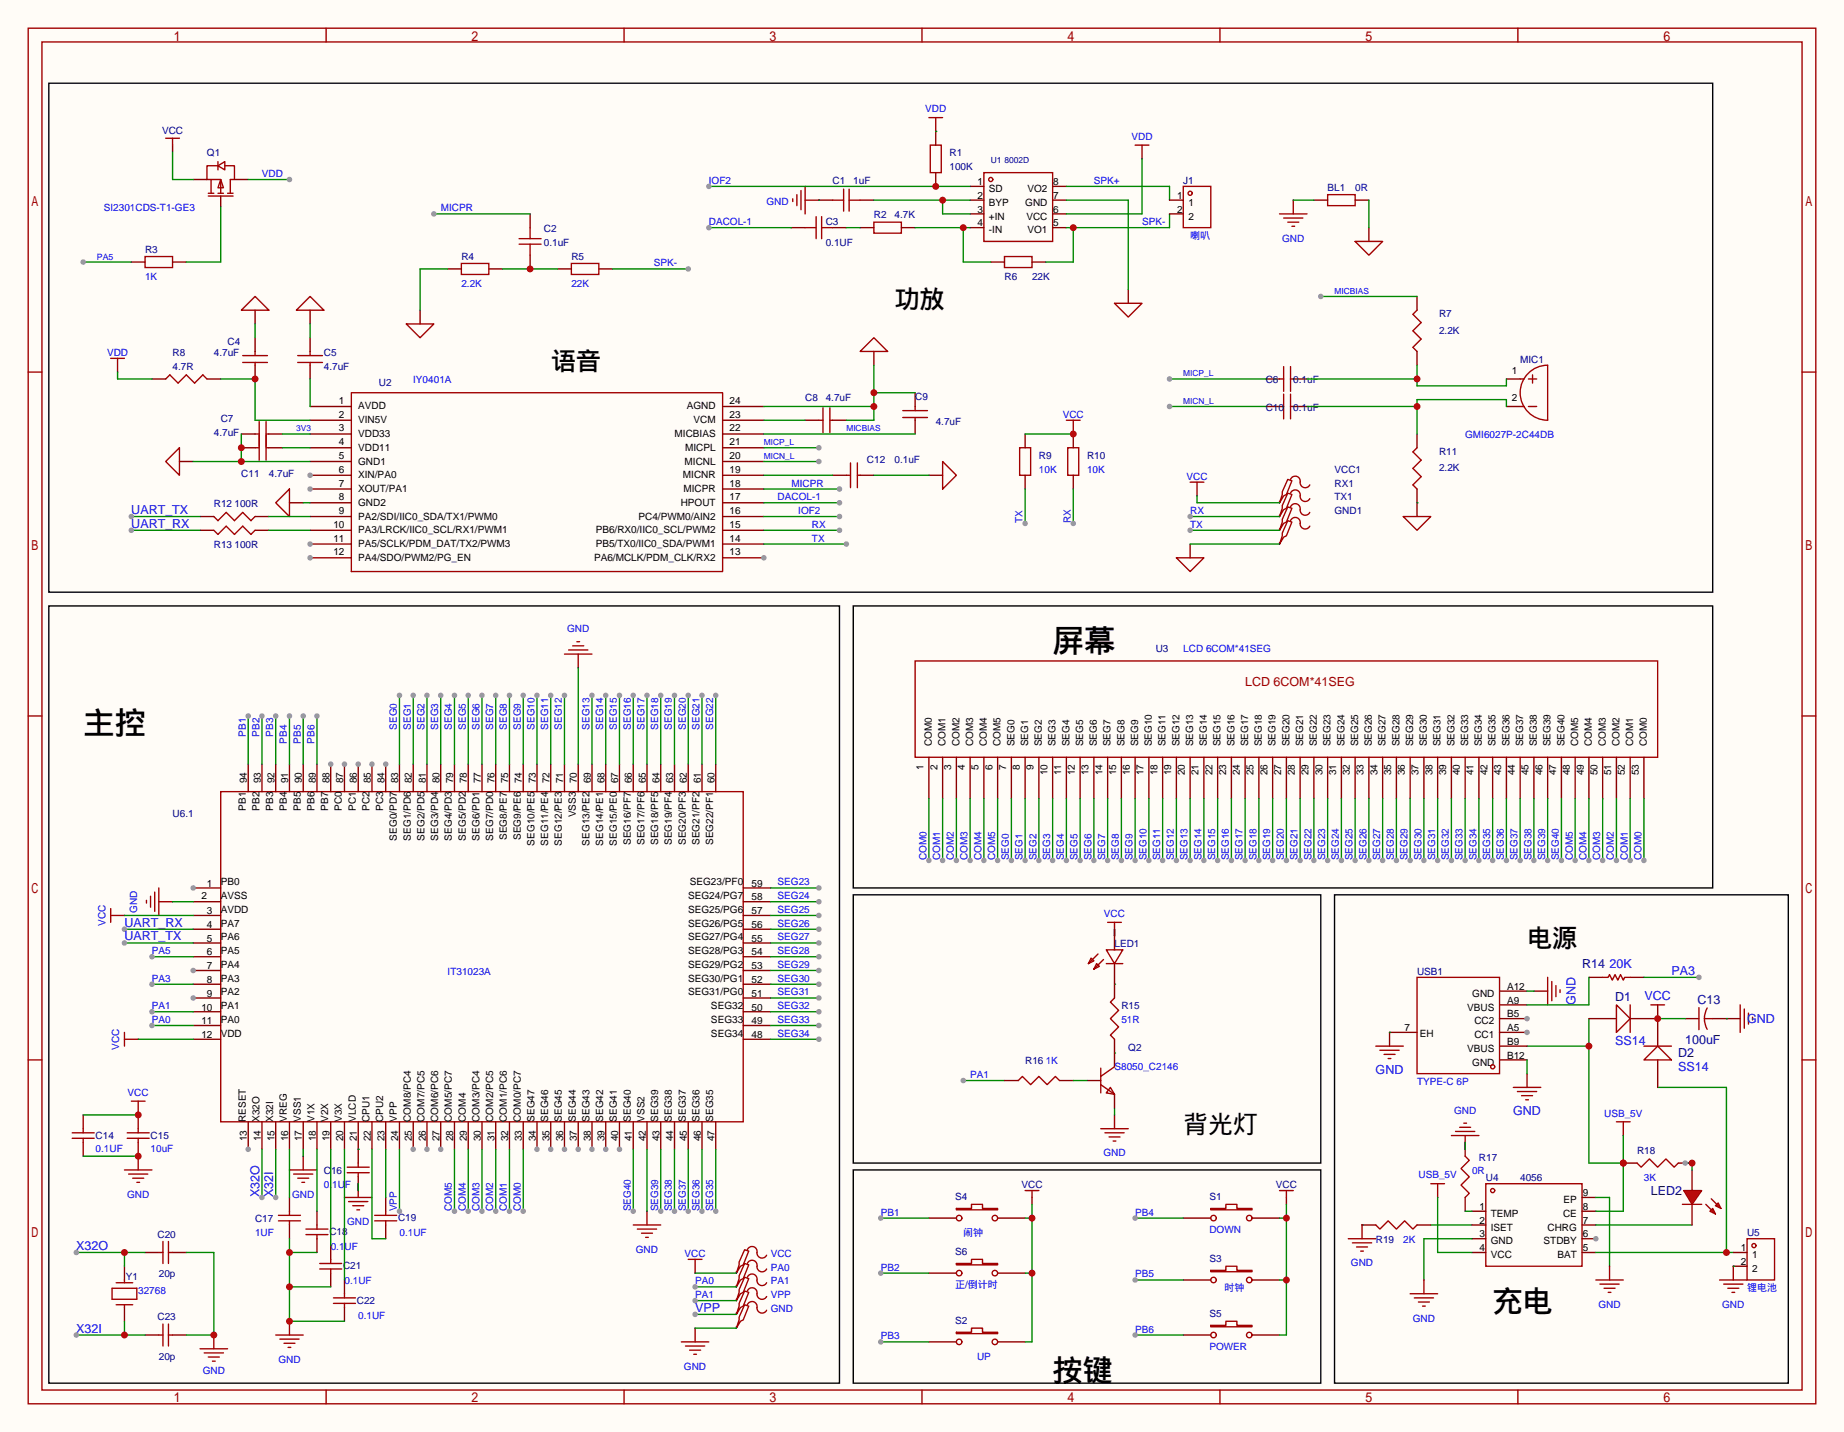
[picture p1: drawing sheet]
<svg xmlns="http://www.w3.org/2000/svg" width="341mm" height="264mm" viewBox="0 0 341 264" stroke-linecap="round" stroke-linejoin="round" font-family="sans-serif">
<defs><g id="words">
<g font-size="5.8">
<text x="194.4" y="120.3">屏幕</text>
<text x="15.4" y="135.6">主控</text>
</g>
<g font-size="5.5">
<text x="275.7" y="242.2">充电</text>
<text x="194.4" y="254.9">按键</text>
</g>
<g font-size="4.6">
<text x="165.2" y="56.8">功放</text>
<text x="101.7" y="68.2">语音</text>
<text x="282.1" y="174.9">电源</text>
<text x="218.6" y="209.2">背光灯</text>
</g>
<g font-size="2.3" fill="#00f">
<text x="24.3" y="94.9">UART_TX</text>
<text x="24.3" y="97.5">UART_RX</text>
<text x="23" y="171.1">UART_RX</text>
<text x="23" y="173.7">UART_TX</text>
<text x="297.3" y="178.7">20K</text>
<text x="291" y="185.6" transform="rotate(-90 291 185.6)">GND</text>
<text x="303.8" y="184.6">VCC</text>
<text x="308.7" y="180">PA3</text>
<text x="322.7" y="188.9">GND</text>
<text x="298.3" y="193">SS14</text>
<text x="310" y="197.8">SS14</text>
<text x="254.1" y="198.3">GND</text>
<text x="279.5" y="205.9">GND</text>
<text x="47.9" y="221.1" transform="rotate(-90 47.9 221.1)">X32O</text>
<text x="50.5" y="221.1" transform="rotate(-90 50.5 221.1)">X32I</text>
<text x="14.1" y="230.8">X32O</text>
<text x="128.4" y="242.2">VPP</text>
<text x="14.1" y="246">X32I</text>
</g>
<text font-size="2.3" fill="#a00000" x="230" y="126.7">LCD 6COM*41SEG</text>
<g font-size="2.3" fill="#000080">
<text x="292.2" y="178.7">R14</text>
<text x="298.3" y="184.8">D1</text>
<text x="313.6" y="185.3">C13</text>
<text x="310" y="195.2">D2</text>
<text x="311.3" y="192.7">100uF</text>
<text x="304.9" y="220.6">LED2</text>
</g>
<g font-size="1.8" fill="#00f">
<text x="170.9" y="20.7">VDD</text>
<text x="209" y="25.8">VDD</text>
<text x="48.4" y="32.7">VDD</text>
<text x="130.9" y="34">IOF2</text>
<text x="202.1" y="34">SPK+</text>
<text x="19.2" y="39">SI2301CDS-T1-GE3</text>
<text x="81.4" y="39">MICPR</text>
<text x="130.9" y="41.6">DACOL-1</text>
<text x="141.6" y="37.8">GND</text>
<text x="210.9" y="41.6">SPK-</text>
<text x="219.8" y="44.1">喇叭</text>
<text x="236.8" y="44.6">GND</text>
<text x="26.8" y="51.7">1K</text>
<text x="85.2" y="53">2.2K</text>
<text x="105.5" y="53">22K</text>
<text x="120.8" y="49.2">SPK-</text>
<text x="19.8" y="65.7">VDD</text>
<text x="76.3" y="70.8">IY0401A</text>
<text x="196.3" y="77.1">VCC</text>
<text x="270.6" y="80.9">GMI6027P-2C44DB</text>
<text x="146.2" y="89.8">MICPR</text>
<text x="191.9" y="87.3">10K</text>
<text x="200.8" y="87.3">10K</text>
<text x="219.2" y="88.6">VCC</text>
<text x="143.6" y="92.4">DACOL-1</text>
<text x="147.4" y="94.9">IOF2</text>
<text x="219.8" y="94.9">RX</text>
<text x="150" y="100">TX</text>
<text x="150" y="97.5">RX</text>
<text x="188.9" y="96.6" transform="rotate(-90 188.9 96.6)">TX</text>
<text x="197.8" y="96.6" transform="rotate(-90 197.8 96.6)">RX</text>
<text x="219.8" y="97.5">TX</text>
<text x="104.8" y="116.8">GND</text>
<text x="218.6" y="120.3">LCD 6COM*41SEG</text>
<text x="45.4" y="136" transform="rotate(-90 45.4 136)">PB1</text>
<text x="47.9" y="136" transform="rotate(-90 47.9 136)">PB2</text>
<text x="50.5" y="136" transform="rotate(-90 50.5 136)">PB3</text>
<text x="53" y="137.3" transform="rotate(-90 53 137.3)">PB4</text>
<text x="55.5" y="137.3" transform="rotate(-90 55.5 137.3)">PB5</text>
<text x="58.1" y="137.3" transform="rotate(-90 58.1 137.3)">PB6</text>
<text x="73.3" y="134.7" transform="rotate(-90 73.3 134.7)">SEG0</text>
<text x="75.9" y="134.7" transform="rotate(-90 75.9 134.7)">SEG1</text>
<text x="78.4" y="134.7" transform="rotate(-90 78.4 134.7)">SEG2</text>
<text x="80.9" y="134.7" transform="rotate(-90 80.9 134.7)">SEG3</text>
<text x="83.5" y="134.7" transform="rotate(-90 83.5 134.7)">SEG4</text>
<text x="86" y="134.7" transform="rotate(-90 86 134.7)">SEG5</text>
<text x="88.6" y="134.7" transform="rotate(-90 88.6 134.7)">SEG6</text>
<text x="91.1" y="134.7" transform="rotate(-90 91.1 134.7)">SEG7</text>
<text x="93.6" y="134.7" transform="rotate(-90 93.6 134.7)">SEG8</text>
<text x="96.2" y="134.7" transform="rotate(-90 96.2 134.7)">SEG9</text>
<text x="98.7" y="134.7" transform="rotate(-90 98.7 134.7)">SEG10</text>
<text x="101.3" y="134.7" transform="rotate(-90 101.3 134.7)">SEG11</text>
<text x="103.8" y="134.7" transform="rotate(-90 103.8 134.7)">SEG12</text>
<text x="108.9" y="134.7" transform="rotate(-90 108.9 134.7)">SEG13</text>
<text x="111.4" y="134.7" transform="rotate(-90 111.4 134.7)">SEG14</text>
<text x="114" y="134.7" transform="rotate(-90 114 134.7)">SEG15</text>
<text x="116.5" y="134.7" transform="rotate(-90 116.5 134.7)">SEG16</text>
<text x="119" y="134.7" transform="rotate(-90 119 134.7)">SEG17</text>
<text x="121.6" y="134.7" transform="rotate(-90 121.6 134.7)">SEG18</text>
<text x="124.1" y="134.7" transform="rotate(-90 124.1 134.7)">SEG19</text>
<text x="126.7" y="134.7" transform="rotate(-90 126.7 134.7)">SEG20</text>
<text x="129.2" y="134.7" transform="rotate(-90 129.2 134.7)">SEG21</text>
<text x="131.7" y="134.7" transform="rotate(-90 131.7 134.7)">SEG22</text>
<text x="171.1" y="158.9" transform="rotate(-90 171.1 158.9)">COM0</text>
<text x="173.7" y="158.9" transform="rotate(-90 173.7 158.9)">COM1</text>
<text x="176.2" y="158.9" transform="rotate(-90 176.2 158.9)">COM2</text>
<text x="178.7" y="158.9" transform="rotate(-90 178.7 158.9)">COM3</text>
<text x="181.3" y="158.9" transform="rotate(-90 181.3 158.9)">COM4</text>
<text x="183.8" y="158.9" transform="rotate(-90 183.8 158.9)">COM5</text>
<text x="186.4" y="158.9" transform="rotate(-90 186.4 158.9)">SEG0</text>
<text x="188.9" y="158.9" transform="rotate(-90 188.9 158.9)">SEG1</text>
<text x="191.4" y="158.9" transform="rotate(-90 191.4 158.9)">SEG2</text>
<text x="194" y="158.9" transform="rotate(-90 194 158.9)">SEG3</text>
<text x="196.5" y="158.9" transform="rotate(-90 196.5 158.9)">SEG4</text>
<text x="199.1" y="158.9" transform="rotate(-90 199.1 158.9)">SEG5</text>
<text x="201.6" y="158.9" transform="rotate(-90 201.6 158.9)">SEG6</text>
<text x="204.1" y="158.9" transform="rotate(-90 204.1 158.9)">SEG7</text>
<text x="206.7" y="158.9" transform="rotate(-90 206.7 158.9)">SEG8</text>
<text x="209.2" y="158.9" transform="rotate(-90 209.2 158.9)">SEG9</text>
<text x="211.8" y="158.9" transform="rotate(-90 211.8 158.9)">SEG10</text>
<text x="214.3" y="158.9" transform="rotate(-90 214.3 158.9)">SEG11</text>
<text x="216.8" y="158.9" transform="rotate(-90 216.8 158.9)">SEG12</text>
<text x="219.4" y="158.9" transform="rotate(-90 219.4 158.9)">SEG13</text>
<text x="221.9" y="158.9" transform="rotate(-90 221.9 158.9)">SEG14</text>
<text x="224.5" y="158.9" transform="rotate(-90 224.5 158.9)">SEG15</text>
<text x="227" y="158.9" transform="rotate(-90 227 158.9)">SEG16</text>
<text x="229.5" y="158.9" transform="rotate(-90 229.5 158.9)">SEG17</text>
<text x="232.1" y="158.9" transform="rotate(-90 232.1 158.9)">SEG18</text>
<text x="234.6" y="158.9" transform="rotate(-90 234.6 158.9)">SEG19</text>
<text x="237.2" y="158.9" transform="rotate(-90 237.2 158.9)">SEG20</text>
<text x="239.7" y="158.9" transform="rotate(-90 239.7 158.9)">SEG21</text>
<text x="242.2" y="158.9" transform="rotate(-90 242.2 158.9)">SEG22</text>
<text x="244.8" y="158.9" transform="rotate(-90 244.8 158.9)">SEG23</text>
<text x="247.3" y="158.9" transform="rotate(-90 247.3 158.9)">SEG24</text>
<text x="249.9" y="158.9" transform="rotate(-90 249.9 158.9)">SEG25</text>
<text x="252.4" y="158.9" transform="rotate(-90 252.4 158.9)">SEG26</text>
<text x="254.9" y="158.9" transform="rotate(-90 254.9 158.9)">SEG27</text>
<text x="257.5" y="158.9" transform="rotate(-90 257.5 158.9)">SEG28</text>
<text x="260" y="158.9" transform="rotate(-90 260 158.9)">SEG29</text>
<text x="262.6" y="158.9" transform="rotate(-90 262.6 158.9)">SEG30</text>
<text x="265.1" y="158.9" transform="rotate(-90 265.1 158.9)">SEG31</text>
<text x="267.6" y="158.9" transform="rotate(-90 267.6 158.9)">SEG32</text>
<text x="270.2" y="158.9" transform="rotate(-90 270.2 158.9)">SEG33</text>
<text x="272.7" y="158.9" transform="rotate(-90 272.7 158.9)">SEG34</text>
<text x="275.3" y="158.9" transform="rotate(-90 275.3 158.9)">SEG35</text>
<text x="277.8" y="158.9" transform="rotate(-90 277.8 158.9)">SEG36</text>
<text x="280.3" y="158.9" transform="rotate(-90 280.3 158.9)">SEG37</text>
<text x="282.9" y="158.9" transform="rotate(-90 282.9 158.9)">SEG38</text>
<text x="285.4" y="158.9" transform="rotate(-90 285.4 158.9)">SEG39</text>
<text x="288" y="158.9" transform="rotate(-90 288 158.9)">SEG40</text>
<text x="290.5" y="158.9" transform="rotate(-90 290.5 158.9)">COM5</text>
<text x="293" y="158.9" transform="rotate(-90 293 158.9)">COM4</text>
<text x="295.6" y="158.9" transform="rotate(-90 295.6 158.9)">COM3</text>
<text x="298.1" y="158.9" transform="rotate(-90 298.1 158.9)">COM2</text>
<text x="300.7" y="158.9" transform="rotate(-90 300.7 158.9)">COM1</text>
<text x="303.2" y="158.9" transform="rotate(-90 303.2 158.9)">COM0</text>
<text x="143.6" y="163.5">SEG23</text>
<text x="143.6" y="166">SEG24</text>
<text x="19.5" y="171" transform="rotate(-90 19.5 171)">VCC</text>
<text x="25.3" y="168.6" transform="rotate(-90 25.3 168.6)">GND</text>
<text x="143.6" y="168.6">SEG25</text>
<text x="143.6" y="171.1">SEG26</text>
<text x="143.6" y="173.7">SEG27</text>
<text x="203.9" y="169.3">VCC</text>
<text x="28.1" y="176.2">PA5</text>
<text x="143.6" y="176.2">SEG28</text>
<text x="143.6" y="178.7">SEG29</text>
<text x="28.1" y="181.3">PA3</text>
<text x="82.7" y="180">IT31023A</text>
<text x="143.6" y="181.3">SEG30</text>
<text x="143.6" y="183.8">SEG31</text>
<text x="28.1" y="186.4">PA1</text>
<text x="28.1" y="188.9">PA0</text>
<text x="143.6" y="186.4">SEG32</text>
<text x="143.6" y="188.9">SEG33</text>
<text x="143.6" y="191.4">SEG34</text>
<text x="207.1" y="188.9">51R</text>
<text x="22" y="193.8" transform="rotate(-90 22 193.8)">VCC</text>
<text x="193.2" y="196.5">1K</text>
<text x="205.9" y="197.5">S8050_C2146</text>
<text x="23.6" y="202.4">VCC</text>
<text x="179.2" y="199.1">PA1</text>
<text x="261.7" y="200.3">TYPE-C 6P</text>
<text x="268.6" y="205.7">GND</text>
<text x="296.3" y="206.2">USB_5V</text>
<text x="17.7" y="212.8">0.1UF</text>
<text x="27.8" y="212.8">10uF</text>
<text x="203.8" y="213.5">GND</text>
<text x="23.5" y="221.2">GND</text>
<text x="54" y="221.2">GND</text>
<text x="59.8" y="219.4">0.1UF</text>
<text x="262" y="217.6">USB_5V</text>
<text x="271.9" y="216.8">0R</text>
<text x="303.7" y="218.1">3K</text>
<text x="64.1" y="226.2">GND</text>
<text x="73.3" y="223.6" transform="rotate(-90 73.3 223.6)">VPP</text>
<text x="83.5" y="223.6" transform="rotate(-90 83.5 223.6)">COM5</text>
<text x="86" y="223.6" transform="rotate(-90 86 223.6)">COM4</text>
<text x="88.6" y="223.6" transform="rotate(-90 88.6 223.6)">COM3</text>
<text x="91.1" y="223.6" transform="rotate(-90 91.1 223.6)">COM2</text>
<text x="93.6" y="223.6" transform="rotate(-90 93.6 223.6)">COM1</text>
<text x="96.2" y="223.6" transform="rotate(-90 96.2 223.6)">COM0</text>
<text x="116.5" y="223.6" transform="rotate(-90 116.5 223.6)">SEG40</text>
<text x="121.6" y="223.6" transform="rotate(-90 121.6 223.6)">SEG39</text>
<text x="124.1" y="223.6" transform="rotate(-90 124.1 223.6)">SEG38</text>
<text x="126.7" y="223.6" transform="rotate(-90 126.7 223.6)">SEG37</text>
<text x="129.2" y="223.6" transform="rotate(-90 129.2 223.6)">SEG36</text>
<text x="131.7" y="223.6" transform="rotate(-90 131.7 223.6)">SEG35</text>
<text x="162.7" y="224.5">PB1</text>
<text x="209.7" y="224.5">PB4</text>
<text x="223.4" y="227.8">DOWN</text>
<text x="47.1" y="228.3">1UF</text>
<text x="61.1" y="230.8">0.1UF</text>
<text x="73.8" y="228.3">0.1UF</text>
<text x="117.5" y="231.3">GND</text>
<text x="126.4" y="232.1">VCC</text>
<text x="142.4" y="232.1">VCC</text>
<text x="177.9" y="228.3">闹钟</text>
<text x="249.5" y="233.9">GND</text>
<text x="259.2" y="229.5">2K</text>
<text x="25.5" y="238.9">32768</text>
<text x="63.6" y="237.2">0.1UF</text>
<text x="128.4" y="237.2">PA0</text>
<text x="128.4" y="239.7">PA1</text>
<text x="142.4" y="234.6">PA0</text>
<text x="142.4" y="237.2">PA1</text>
<text x="142.4" y="239.7">VPP</text>
<text x="162.7" y="234.6">PB2</text>
<text x="176.4" y="237.9">正/倒计时</text>
<text x="209.7" y="235.9">PB5</text>
<text x="226.2" y="238.4">时钟</text>
<text x="322.7" y="238.4">锂电池</text>
<text x="66.2" y="243.5">0.1UF</text>
<text x="142.4" y="242.2">GND</text>
<text x="261" y="244">GND</text>
<text x="295.3" y="241.5">GND</text>
<text x="318.1" y="241.5">GND</text>
<text x="51.4" y="251.6">GND</text>
<text x="162.7" y="247.3">PB3</text>
<text x="180.5" y="251.1">UP</text>
<text x="209.7" y="246">PB6</text>
<text x="223.4" y="249.3">POWER</text>
<text x="37.4" y="253.7">GND</text>
<text x="126.3" y="252.9">GND</text>
</g>
<g font-size="1.8" fill="#000080">
<text x="29.9" y="24.8">VCC</text>
<text x="38.2" y="28.9">Q1</text>
<text x="175.4" y="28.9">R1</text>
<text x="153.8" y="34">C1</text>
<text x="157.6" y="34">1uF</text>
<text x="175.4" y="31.4">100K</text>
<text x="218.6" y="34">J1</text>
<text x="245.2" y="35.2">BL1</text>
<text x="250.3" y="35.2">0R</text>
<text x="152.5" y="41.6">C3</text>
<text x="161.4" y="40.3">R2</text>
<text x="165.2" y="40.3">4.7K</text>
<text x="26.8" y="46.7">R3</text>
<text x="85.2" y="47.9">R4</text>
<text x="100.5" y="42.8">C2</text>
<text x="100.5" y="45.4">0.1uF</text>
<text x="105.5" y="47.9">R5</text>
<text x="152.5" y="45.4">0.1UF</text>
<text x="185.5" y="51.7">R6</text>
<text x="190.6" y="51.7">22K</text>
<text x="265.8" y="58.6">R7</text>
<text x="31.9" y="65.7">R8</text>
<text x="39.5" y="65.7">4.7uF</text>
<text x="42" y="63.7">C4</text>
<text x="59.8" y="65.7">C5</text>
<text x="265.8" y="61.6">2.2K</text>
<text x="31.9" y="68.2">4.7R</text>
<text x="59.8" y="68.2">4.7uF</text>
<text x="70" y="71.3">U2</text>
<text x="233.8" y="70.8">C6</text>
<text x="238.9" y="70.8">0.1uF</text>
<text x="280.8" y="67">MIC1</text>
<text x="40.8" y="77.9">C7</text>
<text x="148.7" y="74.1">C8</text>
<text x="152.5" y="74.1">4.7uF</text>
<text x="169" y="73.8">C9</text>
<text x="233.8" y="75.9">C10</text>
<text x="238.9" y="75.9">0.1uF</text>
<text x="39.5" y="80.4">4.7uF</text>
<text x="172.8" y="78.4">4.7uF</text>
<text x="265.8" y="84">R11</text>
<text x="44.6" y="88.1">C11</text>
<text x="49.7" y="88.1">4.7uF</text>
<text x="160.1" y="85.5">C12</text>
<text x="165.2" y="85.5">0.1uF</text>
<text x="191.9" y="84.8">R9</text>
<text x="200.8" y="84.8">R10</text>
<text x="246.5" y="87.3">VCC1</text>
<text x="246.5" y="89.8">RX1</text>
<text x="265.8" y="87">2.2K</text>
<text x="39.5" y="93.6">R12</text>
<text x="43.3" y="93.6">100R</text>
<text x="246.5" y="94.9">GND1</text>
<text x="246.5" y="92.4">TX1</text>
<text x="39.5" y="101.3">R13</text>
<text x="43.3" y="101.3">100R</text>
<text x="213.5" y="120.3">U3</text>
<text x="31.9" y="150.8">U6.1</text>
<text x="205.9" y="174.9">LED1</text>
<text x="261.7" y="180">USB1</text>
<text x="207.1" y="186.4">R15</text>
<text x="189.4" y="196.5">R16</text>
<text x="208.4" y="194">Q2</text>
<text x="17.7" y="210.2">C14</text>
<text x="27.8" y="210.2">C15</text>
<text x="273.2" y="214.3">R17</text>
<text x="302.4" y="213">R18</text>
<text x="59.8" y="216.8">C16</text>
<text x="176.4" y="221.7">S4</text>
<text x="188.7" y="219.4">VCC</text>
<text x="223.4" y="221.7">S1</text>
<text x="235.7" y="219.4">VCC</text>
<text x="274.4" y="218.1">U4</text>
<text x="280.8" y="218.1">4056</text>
<text x="47.1" y="225.7">C17</text>
<text x="73.5" y="225.5">C19</text>
<text x="29.1" y="228.5">C20</text>
<text x="60.8" y="228">C18</text>
<text x="176.4" y="231.8">S6</text>
<text x="223.4" y="233.1">S3</text>
<text x="254.1" y="229.5">R19</text>
<text x="322.7" y="228.3">U5</text>
<text x="23.2" y="236.4">Y1</text>
<text x="29.3" y="235.9">20p</text>
<text x="63.4" y="234.4">C21</text>
<text x="29.1" y="243.8">C23</text>
<text x="65.9" y="240.7">C22</text>
<text x="176.4" y="244.5">S2</text>
<text x="223.4" y="243.3">S5</text>
<text x="29.3" y="251.1">20p</text>
</g>
<g font-size="1.8">
<text x="180.6" y="34.2">1</text>
<text x="182.7" y="35.5">SD</text>
<text x="189.8" y="35.5">VO2</text>
<text x="194.6" y="34.2">8</text>
<text x="180.6" y="36.7">2</text>
<text x="180.6" y="39.3">3</text>
<text x="180.6" y="41.8">4</text>
<text x="182.7" y="38">BYP</text>
<text x="182.7" y="40.5">+IN</text>
<text x="189.4" y="38">GND</text>
<text x="189.6" y="40.5">VCC</text>
<text x="194.6" y="41.8">5</text>
<text x="194.6" y="36.7">7</text>
<text x="194.6" y="39.3">6</text>
<text x="217.4" y="36.7">1</text>
<text x="217.4" y="39.3">2</text>
<text x="219.5" y="38">1</text>
<text x="219.5" y="40.5">2</text>
<text x="182.7" y="43.1">-IN</text>
<text x="189.8" y="43.1">VO1</text>
<text x="279.3" y="69">1</text>
<text x="62.6" y="74.6">1</text>
<text x="62.6" y="77.1">2</text>
<text x="66.2" y="75.6">AVDD</text>
<text x="126.9" y="75.6">AGND</text>
<text x="134.7" y="77.1">23</text>
<text x="134.7" y="74.6">24</text>
<text x="279.3" y="74.1">2</text>
<text x="62.6" y="79.7">3</text>
<text x="62.6" y="82.2">4</text>
<text x="66.2" y="78.2">VIN5V</text>
<text x="66.2" y="80.7">VDD33</text>
<text x="66.2" y="83.2">VDD11</text>
<text x="124.6" y="80.7">MICBIAS</text>
<text x="126.6" y="83.2">MICPL</text>
<text x="128.1" y="78.2">VCM</text>
<text x="134.7" y="79.7">22</text>
<text x="134.7" y="82.2">21</text>
<text x="62.6" y="87.3">6</text>
<text x="62.6" y="89.8">7</text>
<text x="62.6" y="84.8">5</text>
<text x="66.2" y="88.3">XIN/PA0</text>
<text x="66.2" y="85.8">GND1</text>
<text x="126.2" y="88.3">MICNR</text>
<text x="126.5" y="85.8">MICNL</text>
<text x="134.7" y="87.3">19</text>
<text x="134.7" y="89.8">18</text>
<text x="134.7" y="84.8">20</text>
<text x="62.6" y="94.9">9</text>
<text x="62.6" y="92.4">8</text>
<text x="66.2" y="90.9">XOUT/PA1</text>
<text x="66.2" y="95.9">PA2/SDI/IIC0_SDA/TX1/PWM0</text>
<text x="66.2" y="93.4">GND2</text>
<text x="117.9" y="95.9">PC4/PWM0/AIN2</text>
<text x="125.7" y="93.4">HPOUT</text>
<text x="126.3" y="90.9">MICPR</text>
<text x="134.7" y="94.9">16</text>
<text x="134.7" y="92.4">17</text>
<text x="61.6" y="97.5">10</text>
<text x="61.6" y="100">11</text>
<text x="66.2" y="98.5">PA3/LRCK/IIC0_SCL/RX1/PWM1</text>
<text x="66.2" y="101">PA5/SCLK/PDM_DAT/TX2/PWM3</text>
<text x="110" y="101">PB5/TX0/IIC0_SDA/PWM1</text>
<text x="110" y="98.5">PB6/RX0/IIC0_SCL/PWM2</text>
<text x="134.7" y="100">14</text>
<text x="134.7" y="97.5">15</text>
<text x="61.6" y="102.5">12</text>
<text x="66.2" y="103.6">PA4/SDO/PWM2/PG_EN</text>
<text x="109.7" y="103.6">PA6/MCLK/PDM_CLK/RX2</text>
<text x="134.7" y="102.5">13</text>
<text x="172.1" y="137.8" transform="rotate(-90 172.1 137.8)">COM0</text>
<text x="174.7" y="137.8" transform="rotate(-90 174.7 137.8)">COM1</text>
<text x="177.2" y="137.8" transform="rotate(-90 177.2 137.8)">COM2</text>
<text x="179.8" y="137.8" transform="rotate(-90 179.8 137.8)">COM3</text>
<text x="182.3" y="137.8" transform="rotate(-90 182.3 137.8)">COM4</text>
<text x="184.8" y="137.8" transform="rotate(-90 184.8 137.8)">COM5</text>
<text x="187.4" y="137.8" transform="rotate(-90 187.4 137.8)">SEG0</text>
<text x="189.9" y="137.8" transform="rotate(-90 189.9 137.8)">SEG1</text>
<text x="192.5" y="137.8" transform="rotate(-90 192.5 137.8)">SEG2</text>
<text x="195" y="137.8" transform="rotate(-90 195 137.8)">SEG3</text>
<text x="197.5" y="137.8" transform="rotate(-90 197.5 137.8)">SEG4</text>
<text x="200.1" y="137.8" transform="rotate(-90 200.1 137.8)">SEG5</text>
<text x="202.6" y="137.8" transform="rotate(-90 202.6 137.8)">SEG6</text>
<text x="205.2" y="137.8" transform="rotate(-90 205.2 137.8)">SEG7</text>
<text x="207.7" y="137.8" transform="rotate(-90 207.7 137.8)">SEG8</text>
<text x="210.2" y="137.8" transform="rotate(-90 210.2 137.8)">SEG9</text>
<text x="212.8" y="137.8" transform="rotate(-90 212.8 137.8)">SEG10</text>
<text x="215.3" y="137.8" transform="rotate(-90 215.3 137.8)">SEG11</text>
<text x="217.9" y="137.8" transform="rotate(-90 217.9 137.8)">SEG12</text>
<text x="220.4" y="137.8" transform="rotate(-90 220.4 137.8)">SEG13</text>
<text x="222.9" y="137.8" transform="rotate(-90 222.9 137.8)">SEG14</text>
<text x="225.5" y="137.8" transform="rotate(-90 225.5 137.8)">SEG15</text>
<text x="228" y="137.8" transform="rotate(-90 228 137.8)">SEG16</text>
<text x="230.6" y="137.8" transform="rotate(-90 230.6 137.8)">SEG17</text>
<text x="233.1" y="137.8" transform="rotate(-90 233.1 137.8)">SEG18</text>
<text x="235.6" y="137.8" transform="rotate(-90 235.6 137.8)">SEG19</text>
<text x="238.2" y="137.8" transform="rotate(-90 238.2 137.8)">SEG20</text>
<text x="240.7" y="137.8" transform="rotate(-90 240.7 137.8)">SEG21</text>
<text x="243.3" y="137.8" transform="rotate(-90 243.3 137.8)">SEG22</text>
<text x="245.8" y="137.8" transform="rotate(-90 245.8 137.8)">SEG23</text>
<text x="248.3" y="137.8" transform="rotate(-90 248.3 137.8)">SEG24</text>
<text x="250.9" y="137.8" transform="rotate(-90 250.9 137.8)">SEG25</text>
<text x="253.4" y="137.8" transform="rotate(-90 253.4 137.8)">SEG26</text>
<text x="256" y="137.8" transform="rotate(-90 256 137.8)">SEG27</text>
<text x="258.5" y="137.8" transform="rotate(-90 258.5 137.8)">SEG28</text>
<text x="261" y="137.8" transform="rotate(-90 261 137.8)">SEG29</text>
<text x="263.6" y="137.8" transform="rotate(-90 263.6 137.8)">SEG30</text>
<text x="266.1" y="137.8" transform="rotate(-90 266.1 137.8)">SEG31</text>
<text x="268.7" y="137.8" transform="rotate(-90 268.7 137.8)">SEG32</text>
<text x="271.2" y="137.8" transform="rotate(-90 271.2 137.8)">SEG33</text>
<text x="273.7" y="137.8" transform="rotate(-90 273.7 137.8)">SEG34</text>
<text x="276.3" y="137.8" transform="rotate(-90 276.3 137.8)">SEG35</text>
<text x="278.8" y="137.8" transform="rotate(-90 278.8 137.8)">SEG36</text>
<text x="281.4" y="137.8" transform="rotate(-90 281.4 137.8)">SEG37</text>
<text x="283.9" y="137.8" transform="rotate(-90 283.9 137.8)">SEG38</text>
<text x="286.4" y="137.8" transform="rotate(-90 286.4 137.8)">SEG39</text>
<text x="289" y="137.8" transform="rotate(-90 289 137.8)">SEG40</text>
<text x="291.5" y="137.8" transform="rotate(-90 291.5 137.8)">COM5</text>
<text x="294.1" y="137.8" transform="rotate(-90 294.1 137.8)">COM4</text>
<text x="296.6" y="137.8" transform="rotate(-90 296.6 137.8)">COM3</text>
<text x="299.1" y="137.8" transform="rotate(-90 299.1 137.8)">COM2</text>
<text x="301.7" y="137.8" transform="rotate(-90 301.7 137.8)">COM1</text>
<text x="304.2" y="137.8" transform="rotate(-90 304.2 137.8)">COM0</text>
<text x="170.6" y="142.1" transform="rotate(-90 170.6 142.1)">1</text>
<text x="173.1" y="142.1" transform="rotate(-90 173.1 142.1)">2</text>
<text x="175.7" y="142.1" transform="rotate(-90 175.7 142.1)">3</text>
<text x="178.2" y="142.1" transform="rotate(-90 178.2 142.1)">4</text>
<text x="180.8" y="142.1" transform="rotate(-90 180.8 142.1)">5</text>
<text x="183.3" y="142.1" transform="rotate(-90 183.3 142.1)">6</text>
<text x="185.8" y="142.1" transform="rotate(-90 185.8 142.1)">7</text>
<text x="188.4" y="142.1" transform="rotate(-90 188.4 142.1)">8</text>
<text x="190.9" y="142.1" transform="rotate(-90 190.9 142.1)">9</text>
<text x="193.5" y="143.2" transform="rotate(-90 193.5 143.2)">10</text>
<text x="196" y="143.2" transform="rotate(-90 196 143.2)">11</text>
<text x="198.5" y="143.2" transform="rotate(-90 198.5 143.2)">12</text>
<text x="201.1" y="143.2" transform="rotate(-90 201.1 143.2)">13</text>
<text x="203.6" y="143.2" transform="rotate(-90 203.6 143.2)">14</text>
<text x="206.2" y="143.2" transform="rotate(-90 206.2 143.2)">15</text>
<text x="208.7" y="143.2" transform="rotate(-90 208.7 143.2)">16</text>
<text x="211.2" y="143.2" transform="rotate(-90 211.2 143.2)">17</text>
<text x="213.8" y="143.2" transform="rotate(-90 213.8 143.2)">18</text>
<text x="216.3" y="143.2" transform="rotate(-90 216.3 143.2)">19</text>
<text x="218.9" y="143.2" transform="rotate(-90 218.9 143.2)">20</text>
<text x="221.4" y="143.2" transform="rotate(-90 221.4 143.2)">21</text>
<text x="223.9" y="143.2" transform="rotate(-90 223.9 143.2)">22</text>
<text x="226.5" y="143.2" transform="rotate(-90 226.5 143.2)">23</text>
<text x="229" y="143.2" transform="rotate(-90 229 143.2)">24</text>
<text x="231.6" y="143.2" transform="rotate(-90 231.6 143.2)">25</text>
<text x="234.1" y="143.2" transform="rotate(-90 234.1 143.2)">26</text>
<text x="236.6" y="143.2" transform="rotate(-90 236.6 143.2)">27</text>
<text x="239.2" y="143.2" transform="rotate(-90 239.2 143.2)">28</text>
<text x="241.7" y="143.2" transform="rotate(-90 241.7 143.2)">29</text>
<text x="244.3" y="143.2" transform="rotate(-90 244.3 143.2)">30</text>
<text x="246.8" y="143.2" transform="rotate(-90 246.8 143.2)">31</text>
<text x="249.3" y="143.2" transform="rotate(-90 249.3 143.2)">32</text>
<text x="251.9" y="143.2" transform="rotate(-90 251.9 143.2)">33</text>
<text x="254.4" y="143.2" transform="rotate(-90 254.4 143.2)">34</text>
<text x="257" y="143.2" transform="rotate(-90 257 143.2)">35</text>
<text x="259.5" y="143.2" transform="rotate(-90 259.5 143.2)">36</text>
<text x="262" y="143.2" transform="rotate(-90 262 143.2)">37</text>
<text x="264.6" y="143.2" transform="rotate(-90 264.6 143.2)">38</text>
<text x="267.1" y="143.2" transform="rotate(-90 267.1 143.2)">39</text>
<text x="269.7" y="143.2" transform="rotate(-90 269.7 143.2)">40</text>
<text x="272.2" y="143.2" transform="rotate(-90 272.2 143.2)">41</text>
<text x="274.7" y="143.2" transform="rotate(-90 274.7 143.2)">42</text>
<text x="277.3" y="143.2" transform="rotate(-90 277.3 143.2)">43</text>
<text x="279.8" y="143.2" transform="rotate(-90 279.8 143.2)">44</text>
<text x="282.4" y="143.2" transform="rotate(-90 282.4 143.2)">45</text>
<text x="284.9" y="143.2" transform="rotate(-90 284.9 143.2)">46</text>
<text x="287.4" y="143.2" transform="rotate(-90 287.4 143.2)">47</text>
<text x="290" y="143.2" transform="rotate(-90 290 143.2)">48</text>
<text x="292.5" y="143.2" transform="rotate(-90 292.5 143.2)">49</text>
<text x="295.1" y="143.2" transform="rotate(-90 295.1 143.2)">50</text>
<text x="297.6" y="143.2" transform="rotate(-90 297.6 143.2)">51</text>
<text x="300.1" y="143.2" transform="rotate(-90 300.1 143.2)">52</text>
<text x="302.7" y="143.2" transform="rotate(-90 302.7 143.2)">53</text>
<text x="45.4" y="149.7" transform="rotate(-90 45.4 149.7)">PB1</text>
<text x="45.6" y="144.7" transform="rotate(-90 45.6 144.7)">94</text>
<text x="47.9" y="149.7" transform="rotate(-90 47.9 149.7)">PB2</text>
<text x="48.2" y="144.7" transform="rotate(-90 48.2 144.7)">93</text>
<text x="50.5" y="149.7" transform="rotate(-90 50.5 149.7)">PB3</text>
<text x="50.7" y="144.7" transform="rotate(-90 50.7 144.7)">92</text>
<text x="53" y="149.7" transform="rotate(-90 53 149.7)">PB4</text>
<text x="53.2" y="144.7" transform="rotate(-90 53.2 144.7)">91</text>
<text x="55.5" y="149.7" transform="rotate(-90 55.5 149.7)">PB5</text>
<text x="55.8" y="144.7" transform="rotate(-90 55.8 144.7)">90</text>
<text x="58.1" y="149.7" transform="rotate(-90 58.1 149.7)">PB6</text>
<text x="58.3" y="144.7" transform="rotate(-90 58.3 144.7)">89</text>
<text x="60.6" y="149.7" transform="rotate(-90 60.6 149.7)">PB7</text>
<text x="60.9" y="144.7" transform="rotate(-90 60.9 144.7)">88</text>
<text x="63.2" y="149.8" transform="rotate(-90 63.2 149.8)">PC0</text>
<text x="63.4" y="144.7" transform="rotate(-90 63.4 144.7)">87</text>
<text x="65.7" y="149.8" transform="rotate(-90 65.7 149.8)">PC1</text>
<text x="65.9" y="144.7" transform="rotate(-90 65.9 144.7)">86</text>
<text x="68.2" y="149.8" transform="rotate(-90 68.2 149.8)">PC2</text>
<text x="68.5" y="144.7" transform="rotate(-90 68.5 144.7)">85</text>
<text x="70.8" y="149.8" transform="rotate(-90 70.8 149.8)">PC3</text>
<text x="71" y="144.7" transform="rotate(-90 71 144.7)">84</text>
<text x="73.6" y="144.7" transform="rotate(-90 73.6 144.7)">83</text>
<text x="76.1" y="144.7" transform="rotate(-90 76.1 144.7)">82</text>
<text x="78.6" y="144.7" transform="rotate(-90 78.6 144.7)">81</text>
<text x="81.2" y="144.7" transform="rotate(-90 81.2 144.7)">80</text>
<text x="83.7" y="144.7" transform="rotate(-90 83.7 144.7)">79</text>
<text x="86.3" y="144.7" transform="rotate(-90 86.3 144.7)">78</text>
<text x="88.8" y="144.7" transform="rotate(-90 88.8 144.7)">77</text>
<text x="91.3" y="144.7" transform="rotate(-90 91.3 144.7)">76</text>
<text x="93.9" y="144.7" transform="rotate(-90 93.9 144.7)">75</text>
<text x="96.4" y="144.7" transform="rotate(-90 96.4 144.7)">74</text>
<text x="99" y="144.7" transform="rotate(-90 99 144.7)">73</text>
<text x="101.5" y="144.7" transform="rotate(-90 101.5 144.7)">72</text>
<text x="104" y="144.7" transform="rotate(-90 104 144.7)">71</text>
<text x="106.6" y="144.7" transform="rotate(-90 106.6 144.7)">70</text>
<text x="109.1" y="144.7" transform="rotate(-90 109.1 144.7)">69</text>
<text x="111.7" y="144.7" transform="rotate(-90 111.7 144.7)">68</text>
<text x="114.2" y="144.7" transform="rotate(-90 114.2 144.7)">67</text>
<text x="116.7" y="144.7" transform="rotate(-90 116.7 144.7)">66</text>
<text x="119.3" y="144.7" transform="rotate(-90 119.3 144.7)">65</text>
<text x="121.8" y="144.7" transform="rotate(-90 121.8 144.7)">64</text>
<text x="124.4" y="144.7" transform="rotate(-90 124.4 144.7)">63</text>
<text x="126.9" y="144.7" transform="rotate(-90 126.9 144.7)">62</text>
<text x="129.4" y="144.7" transform="rotate(-90 129.4 144.7)">61</text>
<text x="132" y="144.7" transform="rotate(-90 132 144.7)">60</text>
<text x="73.3" y="155.2" transform="rotate(-90 73.3 155.2)">SEG0/PD7</text>
<text x="75.9" y="155.2" transform="rotate(-90 75.9 155.2)">SEG1/PD6</text>
<text x="78.4" y="155.2" transform="rotate(-90 78.4 155.2)">SEG2/PD5</text>
<text x="80.9" y="155.2" transform="rotate(-90 80.9 155.2)">SEG3/PD4</text>
<text x="83.5" y="155.2" transform="rotate(-90 83.5 155.2)">SEG4/PD3</text>
<text x="86" y="155.2" transform="rotate(-90 86 155.2)">SEG5/PD2</text>
<text x="88.6" y="155.2" transform="rotate(-90 88.6 155.2)">SEG6/PD1</text>
<text x="91.1" y="155.2" transform="rotate(-90 91.1 155.2)">SEG7/PD0</text>
<text x="93.6" y="155.1" transform="rotate(-90 93.6 155.1)">SEG8/PE7</text>
<text x="96.2" y="155.1" transform="rotate(-90 96.2 155.1)">SEG9/PE6</text>
<text x="106.3" y="150.9" transform="rotate(-90 106.3 150.9)">VSS3</text>
<text x="98.7" y="156.1" transform="rotate(-90 98.7 156.1)">SEG10/PE5</text>
<text x="101.3" y="156.1" transform="rotate(-90 101.3 156.1)">SEG11/PE4</text>
<text x="103.8" y="156.1" transform="rotate(-90 103.8 156.1)">SEG12/PE3</text>
<text x="108.9" y="156.1" transform="rotate(-90 108.9 156.1)">SEG13/PE2</text>
<text x="111.4" y="156.1" transform="rotate(-90 111.4 156.1)">SEG14/PE1</text>
<text x="114" y="156.1" transform="rotate(-90 114 156.1)">SEG15/PE0</text>
<text x="116.5" y="156" transform="rotate(-90 116.5 156)">SEG16/PF7</text>
<text x="119" y="156" transform="rotate(-90 119 156)">SEG17/PF6</text>
<text x="121.6" y="156" transform="rotate(-90 121.6 156)">SEG18/PF5</text>
<text x="124.1" y="156" transform="rotate(-90 124.1 156)">SEG19/PF4</text>
<text x="126.7" y="156" transform="rotate(-90 126.7 156)">SEG20/PF3</text>
<text x="129.2" y="156" transform="rotate(-90 129.2 156)">SEG21/PF2</text>
<text x="131.7" y="156" transform="rotate(-90 131.7 156)">SEG22/PF1</text>
<text x="37.2" y="166">2</text>
<text x="38.2" y="163.7">1</text>
<text x="40.8" y="166">AVSS</text>
<text x="40.8" y="163.5">PB0</text>
<text x="127.1" y="166">SEG24/PG7</text>
<text x="127.4" y="163.5">SEG23/PF0</text>
<text x="138.8" y="163.7">59</text>
<text x="138.8" y="166.3">58</text>
<text x="38.2" y="173.9">5</text>
<text x="38.2" y="171.3">4</text>
<text x="38.2" y="168.8">3</text>
<text x="40.8" y="173.7">PA6</text>
<text x="40.8" y="171.1">PA7</text>
<text x="40.8" y="168.6">AVDD</text>
<text x="127.1" y="168.6">SEG25/PG6</text>
<text x="127.1" y="171.1">SEG26/PG5</text>
<text x="127.1" y="173.7">SEG27/PG4</text>
<text x="138.8" y="168.8">57</text>
<text x="138.8" y="171.3">56</text>
<text x="138.8" y="173.9">55</text>
<text x="38.2" y="179">7</text>
<text x="38.2" y="176.4">6</text>
<text x="40.8" y="178.7">PA4</text>
<text x="40.8" y="176.2">PA5</text>
<text x="127.1" y="176.2">SEG28/PG3</text>
<text x="127.1" y="178.7">SEG29/PG2</text>
<text x="138.8" y="176.4">54</text>
<text x="138.8" y="179">53</text>
<text x="38.2" y="184">9</text>
<text x="38.2" y="181.5">8</text>
<text x="40.8" y="183.8">PA2</text>
<text x="40.8" y="181.3">PA3</text>
<text x="127.1" y="181.3">SEG30/PG1</text>
<text x="127.1" y="183.8">SEG31/PG0</text>
<text x="138.8" y="181.5">52</text>
<text x="138.8" y="184">51</text>
<text x="271.9" y="184">GND</text>
<text x="278.4" y="182.8">A12</text>
<text x="278.4" y="185.3">A9</text>
<text x="37.2" y="191.7">12</text>
<text x="37.2" y="189.1">11</text>
<text x="37.2" y="186.6">10</text>
<text x="40.8" y="191.4">VDD</text>
<text x="40.8" y="188.9">PA0</text>
<text x="40.8" y="186.4">PA1</text>
<text x="131.3" y="186.4">SEG32</text>
<text x="131.3" y="188.9">SEG33</text>
<text x="131.3" y="191.4">SEG34</text>
<text x="138.8" y="186.6">50</text>
<text x="138.8" y="189.1">49</text>
<text x="138.8" y="191.7">48</text>
<text x="259.5" y="190.4">7</text>
<text x="262.3" y="191.4">EH</text>
<text x="271" y="186.6">VBUS</text>
<text x="272.4" y="191.7">CC1</text>
<text x="272.4" y="189.1">CC2</text>
<text x="278.4" y="190.4">A5</text>
<text x="278.4" y="187.9">B5</text>
<text x="271" y="194.2">VBUS</text>
<text x="271.9" y="196.7">GND</text>
<text x="278.4" y="192.9">B9</text>
<text x="278.4" y="195.5">B12</text>
<text x="45.4" y="207.1" transform="rotate(-90 45.4 207.1)">RESET</text>
<text x="47.9" y="207.1" transform="rotate(-90 47.9 207.1)">X32O</text>
<text x="50.5" y="207.1" transform="rotate(-90 50.5 207.1)">X32I</text>
<text x="53" y="207.1" transform="rotate(-90 53 207.1)">VREG</text>
<text x="55.5" y="207.1" transform="rotate(-90 55.5 207.1)">VSS1</text>
<text x="58.1" y="207.1" transform="rotate(-90 58.1 207.1)">V1X</text>
<text x="60.6" y="207.1" transform="rotate(-90 60.6 207.1)">V2X</text>
<text x="63.2" y="207.1" transform="rotate(-90 63.2 207.1)">V3X</text>
<text x="65.7" y="207.1" transform="rotate(-90 65.7 207.1)">VLCD</text>
<text x="68.2" y="207.1" transform="rotate(-90 68.2 207.1)">CPU1</text>
<text x="70.8" y="207.1" transform="rotate(-90 70.8 207.1)">CPU2</text>
<text x="73.3" y="207.1" transform="rotate(-90 73.3 207.1)">VPP</text>
<text x="75.9" y="207.1" transform="rotate(-90 75.9 207.1)">COM8/PC4</text>
<text x="78.4" y="207.1" transform="rotate(-90 78.4 207.1)">COM7/PC5</text>
<text x="80.9" y="207.1" transform="rotate(-90 80.9 207.1)">COM6/PC6</text>
<text x="83.5" y="207.1" transform="rotate(-90 83.5 207.1)">COM5/PC7</text>
<text x="86" y="207.1" transform="rotate(-90 86 207.1)">COM4</text>
<text x="88.6" y="207.1" transform="rotate(-90 88.6 207.1)">COM3/PC4</text>
<text x="91.1" y="207.1" transform="rotate(-90 91.1 207.1)">COM2/PC5</text>
<text x="93.6" y="207.1" transform="rotate(-90 93.6 207.1)">COM1/PC6</text>
<text x="96.2" y="207.1" transform="rotate(-90 96.2 207.1)">COM0/PC7</text>
<text x="98.7" y="207.1" transform="rotate(-90 98.7 207.1)">SEG47</text>
<text x="101.3" y="207.1" transform="rotate(-90 101.3 207.1)">SEG46</text>
<text x="103.8" y="207.1" transform="rotate(-90 103.8 207.1)">SEG45</text>
<text x="106.3" y="207.1" transform="rotate(-90 106.3 207.1)">SEG44</text>
<text x="108.9" y="207.1" transform="rotate(-90 108.9 207.1)">SEG43</text>
<text x="111.4" y="207.1" transform="rotate(-90 111.4 207.1)">SEG42</text>
<text x="114" y="207.1" transform="rotate(-90 114 207.1)">SEG41</text>
<text x="116.5" y="207.1" transform="rotate(-90 116.5 207.1)">SEG40</text>
<text x="119" y="207.1" transform="rotate(-90 119 207.1)">VSS2</text>
<text x="121.6" y="207.1" transform="rotate(-90 121.6 207.1)">SEG39</text>
<text x="124.1" y="207.1" transform="rotate(-90 124.1 207.1)">SEG38</text>
<text x="126.7" y="207.1" transform="rotate(-90 126.7 207.1)">SEG37</text>
<text x="129.2" y="207.1" transform="rotate(-90 129.2 207.1)">SEG36</text>
<text x="131.7" y="207.1" transform="rotate(-90 131.7 207.1)">SEG35</text>
<text x="45.6" y="210.7" transform="rotate(-90 45.6 210.7)">13</text>
<text x="48.2" y="210.7" transform="rotate(-90 48.2 210.7)">14</text>
<text x="50.7" y="210.7" transform="rotate(-90 50.7 210.7)">15</text>
<text x="53.2" y="210.7" transform="rotate(-90 53.2 210.7)">16</text>
<text x="55.8" y="210.7" transform="rotate(-90 55.8 210.7)">17</text>
<text x="58.3" y="210.7" transform="rotate(-90 58.3 210.7)">18</text>
<text x="60.9" y="210.7" transform="rotate(-90 60.9 210.7)">19</text>
<text x="63.4" y="210.7" transform="rotate(-90 63.4 210.7)">20</text>
<text x="65.9" y="210.7" transform="rotate(-90 65.9 210.7)">21</text>
<text x="68.5" y="210.7" transform="rotate(-90 68.5 210.7)">22</text>
<text x="71" y="210.7" transform="rotate(-90 71 210.7)">23</text>
<text x="73.6" y="210.7" transform="rotate(-90 73.6 210.7)">24</text>
<text x="76.1" y="210.7" transform="rotate(-90 76.1 210.7)">25</text>
<text x="78.6" y="210.7" transform="rotate(-90 78.6 210.7)">26</text>
<text x="81.2" y="210.7" transform="rotate(-90 81.2 210.7)">27</text>
<text x="83.7" y="210.7" transform="rotate(-90 83.7 210.7)">28</text>
<text x="86.3" y="210.7" transform="rotate(-90 86.3 210.7)">29</text>
<text x="88.8" y="210.7" transform="rotate(-90 88.8 210.7)">30</text>
<text x="91.3" y="210.7" transform="rotate(-90 91.3 210.7)">31</text>
<text x="93.9" y="210.7" transform="rotate(-90 93.9 210.7)">32</text>
<text x="96.4" y="210.7" transform="rotate(-90 96.4 210.7)">33</text>
<text x="99" y="210.7" transform="rotate(-90 99 210.7)">34</text>
<text x="101.5" y="210.7" transform="rotate(-90 101.5 210.7)">35</text>
<text x="104" y="210.7" transform="rotate(-90 104 210.7)">36</text>
<text x="106.6" y="210.7" transform="rotate(-90 106.6 210.7)">37</text>
<text x="109.1" y="210.7" transform="rotate(-90 109.1 210.7)">38</text>
<text x="111.7" y="210.7" transform="rotate(-90 111.7 210.7)">39</text>
<text x="114.2" y="210.7" transform="rotate(-90 114.2 210.7)">40</text>
<text x="116.7" y="210.7" transform="rotate(-90 116.7 210.7)">41</text>
<text x="119.3" y="210.7" transform="rotate(-90 119.3 210.7)">42</text>
<text x="121.8" y="210.7" transform="rotate(-90 121.8 210.7)">43</text>
<text x="124.4" y="210.7" transform="rotate(-90 124.4 210.7)">44</text>
<text x="126.9" y="210.7" transform="rotate(-90 126.9 210.7)">45</text>
<text x="129.4" y="210.7" transform="rotate(-90 129.4 210.7)">46</text>
<text x="132" y="210.7" transform="rotate(-90 132 210.7)">47</text>
<text x="292.4" y="220.9">9</text>
<text x="273.3" y="223.4">1</text>
<text x="273.3" y="226">2</text>
<text x="275.4" y="224.7">TEMP</text>
<text x="275.4" y="227.2">ISET</text>
<text x="285.8" y="227.2">CHRG</text>
<text x="288.7" y="224.7">CE</text>
<text x="288.8" y="222.1">EP</text>
<text x="292.4" y="226">7</text>
<text x="292.4" y="223.4">8</text>
<text x="273.3" y="228.5">3</text>
<text x="273.3" y="231">4</text>
<text x="275.4" y="229.8">GND</text>
<text x="275.4" y="232.3">VCC</text>
<text x="285.1" y="229.8">STDBY</text>
<text x="287.7" y="232.3">BAT</text>
<text x="292.4" y="231">5</text>
<text x="292.4" y="228.5">6</text>
<text x="321.6" y="231">1</text>
<text x="321.6" y="233.6">2</text>
<text x="323.6" y="232.3">1</text>
<text x="323.6" y="234.8">2</text>
</g>
<g font-size="1.6" fill="#000080">
<text x="183" y="30.1">U1</text>
<text x="185.5" y="30.1">8002D</text>
</g>
<text font-size="1.6" fill="#00f" x="17.9" y="47.9">PA5</text>
<g font-size="1.5" fill="#00f">
<text x="246.5" y="54.3">MICBIAS</text>
<text x="218.6" y="69.5">MICP_L</text>
<text x="218.6" y="74.6">MICN_L</text>
<text x="54.7" y="79.7">3V3</text>
<text x="141.1" y="82.2">MICP_L</text>
<text x="156.3" y="79.7">MICBIAS</text>
<text x="141.1" y="84.8">MICN_L</text>
</g>
</g></defs>
<path d="M0 0h340.6v264.4h-340.6z" fill="#fffcf7"/>
<g fill="none" stroke="#a10000" stroke-width=".25">
<path d="M5.2 5.2h330.2v254h-330.2zM7.7 7.7h325.2v249h-325.2zM60.2 5.2v2.5M115.3 5.2v2.5M170.3 5.2v2.5M225.3 5.2v2.5M280.4 5.2v2.5M5.2 68.7h2.5M332.9 68.7h2.5M5.2 132.2h2.5M332.9 132.2h2.5M40.8 146.2h96.5v60.9h-96.5z"/>
<path d="M5.2 195.7h2.5M332.9 195.7h2.5M60.2 256.7v2.5M115.3 256.7v2.5M170.3 256.7v2.5M225.3 256.7v2.5M280.4 256.7v2.5"/>
</g>
<path d="M45.8 141.1v5.1M48.4 141.1v5.1M50.9 141.1v5.1M53.5 141.1v5.1M56 141.1v5.1M58.5 141.1v5.1M61.1 141.1v5.1" fill="none" stroke="#870000" stroke-width=".25"/>
<circle cx="61.1" cy="141.1" r=".51" fill="#999"/>
<path d="M63.6 141.1v5.1" fill="none" stroke="#870000" stroke-width=".25"/>
<circle cx="63.6" cy="141.1" r=".51" fill="#999"/>
<path d="M66.2 141.1v5.1" fill="none" stroke="#870000" stroke-width=".25"/>
<circle cx="66.2" cy="141.1" r=".51" fill="#999"/>
<path d="M68.7 141.1v5.1" fill="none" stroke="#870000" stroke-width=".25"/>
<circle cx="68.7" cy="141.1" r=".51" fill="#999"/>
<path d="M71.2 141.1v5.1" fill="none" stroke="#870000" stroke-width=".25"/>
<circle cx="71.2" cy="141.1" r=".51" fill="#999"/>
<g fill="none" stroke="#870000" stroke-width=".25">
<path d="M73.8 141.1v5.1M76.3 141.1v5.1M78.9 141.1v5.1M81.4 141.1v5.1M83.9 141.1v5.1M86.5 141.1v5.1M89 141.1v5.1M91.6 141.1v5.1M94.1 141.1v5.1M96.6 141.1v5.1M99.2 141.1v5.1M101.7 141.1v5.1"/>
<path d="M104.3 141.1v5.1M106.8 141.1v5.1M109.3 141.1v5.1M111.9 141.1v5.1M114.4 141.1v5.1M117 141.1v5.1M119.5 141.1v5.1M122 141.1v5.1M124.6 141.1v5.1M127.1 141.1v5.1M129.7 141.1v5.1M132.2 141.1v5.1"/>
<path d="M137.3 164h5.1M137.3 166.5h5.1M137.3 169h5.1M137.3 171.6h5.1M137.3 174.1h5.1M137.3 176.7h5.1M137.3 179.2h5.1M35.7 184.3h5.1M35.7 186.8h5.1M35.7 189.4h5.1M35.7 191.9h5.1M137.3 181.7h5.1"/>
<path d="M137.3 184.3h5.1M137.3 186.8h5.1M137.3 189.4h5.1M137.3 191.9h5.1"/>
</g>
<circle cx="35.7" cy="184.3" r=".51" fill="#999"/>
<path d="M35.7 179.2h5.1M35.7 181.7h5.1" fill="none" stroke="#870000" stroke-width=".25"/>
<circle cx="35.7" cy="179.2" r=".51" fill="#999"/>
<path d="M35.7 176.7h5.1M35.7 174.1h5.1M35.7 171.6h5.1M35.7 169h5.1M35.7 166.5h5.1M35.7 164h5.1" fill="none" stroke="#870000" stroke-width=".25"/>
<circle cx="35.7" cy="164" r=".51" fill="#999"/>
<path d="M45.8 207.1v5.1" fill="none" stroke="#870000" stroke-width=".25"/>
<circle cx="45.8" cy="212.2" r=".51" fill="#999"/>
<path d="M48.4 207.1v5.1M50.9 207.1v5.1M53.5 207.1v5.1M56 207.1v5.1M58.5 207.1v5.1M61.1 207.1v5.1M63.6 207.1v5.1M66.2 207.1v5.1M68.7 207.1v5.1M71.2 207.1v5.1M73.8 207.1v5.1M76.3 207.1v5.1" fill="none" stroke="#870000" stroke-width=".25"/>
<circle cx="76.3" cy="212.2" r=".51" fill="#999"/>
<path d="M78.9 207.1v5.1" fill="none" stroke="#870000" stroke-width=".25"/>
<circle cx="78.9" cy="212.2" r=".51" fill="#999"/>
<path d="M81.4 207.1v5.1" fill="none" stroke="#870000" stroke-width=".25"/>
<circle cx="81.4" cy="212.2" r=".51" fill="#999"/>
<path d="M83.9 207.1v5.1M86.5 207.1v5.1M89 207.1v5.1M91.6 207.1v5.1M94.1 207.1v5.1M96.6 207.1v5.1M99.2 207.1v5.1" fill="none" stroke="#870000" stroke-width=".25"/>
<circle cx="99.2" cy="212.2" r=".51" fill="#999"/>
<path d="M101.7 207.1v5.1" fill="none" stroke="#870000" stroke-width=".25"/>
<circle cx="101.7" cy="212.2" r=".51" fill="#999"/>
<path d="M104.3 207.1v5.1" fill="none" stroke="#870000" stroke-width=".25"/>
<circle cx="104.3" cy="212.2" r=".51" fill="#999"/>
<path d="M106.8 207.1v5.1" fill="none" stroke="#870000" stroke-width=".25"/>
<circle cx="106.8" cy="212.2" r=".51" fill="#999"/>
<path d="M109.3 207.1v5.1" fill="none" stroke="#870000" stroke-width=".25"/>
<circle cx="109.3" cy="212.2" r=".51" fill="#999"/>
<path d="M111.9 207.1v5.1" fill="none" stroke="#870000" stroke-width=".25"/>
<circle cx="111.9" cy="212.2" r=".51" fill="#999"/>
<path d="M114.4 207.1v5.1" fill="none" stroke="#870000" stroke-width=".25"/>
<circle cx="114.4" cy="212.2" r=".51" fill="#999"/>
<g fill="none" stroke="#870000" stroke-width=".25">
<path d="M172.8 24.3v2.5M172.8 31.9v2.5M172.8 24.3h.1M179.2 34.4h2.5M179.2 37h2.5M179.2 39.5h2.5M194.4 34.4h2.6M194.4 37h2.6M194.4 39.5h2.6M210.9 29.3h.1M238.9 37h.1M242.7 37h2.5"/>
<path d="M250.3 37h2.6M158.9 42h2.5M166.5 42h2.5M179.2 42h2.5M183 48.4h2.5M190.6 48.4h2.6M194.4 42h2.6M208.4 53.5v2.5M252.9 42v2.6M161.4 64.9v2.5M278.3 70h2.5M278.3 75.1h2.5"/>
<path d="M236.3 97.7v.2M261.7 92.8v2.6M236.3 100.2v.3M106.8 123.3h.1M171.6 139.8v7.6M174.1 139.8v7.6M176.7 139.8v7.6M179.2 139.8v7.6M181.7 139.8v7.6M184.3 139.8v7.6M186.8 139.8v7.6M189.4 139.8v7.6"/>
<path d="M191.9 139.8v7.6M194.4 139.8v7.6M197 139.8v7.6M199.5 139.8v7.6M202.1 139.8v7.6M204.6 139.8v7.6M207.1 139.8v7.6M209.7 139.8v7.6M212.2 139.8v7.6M214.8 139.8v7.6M217.3 139.8v7.6M219.8 139.8v7.6"/>
<path d="M222.4 139.8v7.6M224.9 139.8v7.6M227.5 139.8v7.6M230 139.8v7.6M232.5 139.8v7.6M235.1 139.8v7.6M237.6 139.8v7.6M240.2 139.8v7.6M242.7 139.8v7.6M245.2 139.8v7.6M247.8 139.8v7.6M250.3 139.8v7.6"/>
<path d="M252.9 139.8v7.6M255.4 139.8v7.6M257.9 139.8v7.6M260.5 139.8v7.6M263 139.8v7.6M265.6 139.8v7.6M268.1 139.8v7.6M270.6 139.8v7.6M273.2 139.8v7.6M275.7 139.8v7.6M278.3 139.8v7.6M280.8 139.8v7.6"/>
<path d="M283.3 139.8v7.6M285.9 139.8v7.6M288.4 139.8v7.6M291 139.8v7.6M293.5 139.8v7.6M296 139.8v7.6M298.6 139.8v7.6M301.1 139.8v7.6M303.7 139.8v7.6M23 169h.1M31.9 166.5h.1M25.5 191.9h.1"/>
<path d="M256.7 190.6v2.6M282.1 198.2v2.6M283.3 183h2.6M306.2 185.5v2.6M318.9 188.1h2.5M15.4 205.9v2.5M15.4 210.9v2.6M25.5 213.5h.1M25.5 205.9v2.5M25.5 210.9v2.6M25.5 205.9h.1M56 213.5h.1"/>
<path d="M117 207.1v5.1M119.5 207.1v5.1M122 207.1v5.1M124.6 207.1v5.1M127.1 207.1v5.1M129.7 207.1v5.1M132.2 207.1v5.1M23 233.8v2.5M26.8 231.3h2.5M31.9 231.3h2.5M119.5 223.6h.1M271.9 231.3h2.5"/>
<path d="M271.9 223.6h2.5M271.9 226.2h2.5M271.9 228.7h2.5M292.2 231.3h2.6M292.2 228.7h2.6M23 241.4v2.6M26.8 246.5h2.5M31.9 246.5h2.5M39.5 246.5h.1"/>
</g>
<g fill="none" stroke="#a10000" stroke-width=".25">
<path d="M171.6 21.7h2.5M171.8 26.8h2.1v5.1h-2.1zM172.8 21.7v2.6M181.7 31.9h12.7v12.7h-12.7zM209.7 26.8h2.5M210.9 26.8v2.5M236.3 39.5h5.1M238.9 37v2.5M245.2 35.9h5.1v2.1h-5.1zM161.4 41h5.1v2.1h-5.1zM185.5 47.4h5.1v2h-5.1zM205.9 56h5l-2.5 2.5z"/>
<path d="M237.1 40.3h3.6M237.9 41h2M238.6 41.8h.5M250.3 44.6h5.1l-2.5 2.5zM158.9 64.9l2.5-2.5 2.6 2.5zM280.8 75.1h.8M280.8 70h.8M282.3 75.1h1.5M282.3 70h1.5M282.6 68.6a5.1 5.1 0 0 1 3.3-1.2v10.2a5.1 5.1 0 0 1-4.8-3.3 5.1 5.1 0 0 1 1.5-5.7zM283.1 69.2v1.5M237.9 96.1l.7 .3-1 2.5-.5 .3-.8 1.3 .6-1.6v-.5z"/>
<path d="M237.9 93.6l.7 .3-1 2.5-.5 .2-.8 1.3 .6-1.5v-.5zM238.4 96.1a.93 .93 0 0 1 1.1-.5 .93 .93 0 0 1 .7 1 .94 .94 0 0 0 .6 1 .94 .94 0 0 0 1.1-.4M238.4 93.6a.93 .93 0 0 1 1.1-.6 .93 .93 0 0 1 .7 1.1 .94 .94 0 0 0 .6 1 .94 .94 0 0 0 1.1-.5M259.2 95.4h5.1l-2.6 2.5zM105.8 119.3h2M106.6 118.5h.5M104.3 120.8h5M105 120h3.6M106.8 120.8v2.5M169 122h137.2v17.8h-137.2zM20.4 169h2.6M20.4 167.8v2.5"/>
<path d="M27.1 166.2v.6M27.8 165.5v2M28.6 164.7v3.6M29.3 166.5h2.6M29.3 164v5M23 190.6v2.6M23 191.9h2.5M254.1 193.2h5.1M254.9 193.9h3.5M255.7 194.7h2M256.4 195.5h.5M285.9 180.5v5"/>
<path d="M286.6 181.2v3.6M287.4 182v2M288.2 182.8v.5M304.9 185.5h2.6M321.4 185.5v5.1M322.2 186.3v3.6M323 187.1v2M323.7 187.8v.5M13.3 209.2h4.1M13.3 210.2h4.1M15.4 208.4v.8M15.4 210.2v.7"/>
<path d="M23 216h5.1M23.5 209.2h4.1M23.5 210.2h4.1M23.7 216.8h3.6M24.3 203.3h2.5M24.5 217.6h2M25.3 218.3h.5M25.5 203.3v2.6M25.5 208.4v.8M25.5 210.2v.7M25.5 213.5v2.5M53.5 216h5"/>
<path d="M54.2 216.8h3.6M55 217.6h2M55.8 218.3h.5M56 213.5v2.5M274.4 218.6h17.8v15.2h-17.8zM279.5 200.8h5.1M280.3 201.5h3.5M281.1 202.3h2M281.8 203.1h.5M20.7 237.9h4.6v2h-4.6zM21.5 236.9h3M23 236.3v.6"/>
<path d="M29.3 231.3h.8M30.1 229.2v4.1M31.1 229.2v4.1M31.1 231.3h.8M117 226.2h5M117.7 226.9h3.6M118.5 227.7h2M119.3 228.5h.5M119.5 223.6v2.6M21.5 240.9h3M23 240.9v.5M29.3 246.5h.8"/>
<path d="M30.1 244.5v4M31.1 244.5v4M31.1 246.5h.8M37 249h5M37.7 249.8h3.6M38.5 250.6h2M39.2 251.3h.6M39.5 246.5v2.5"/>
<circle cx="183" cy="33.1" r=".38"/>
<circle cx="275.7" cy="219.8" r=".38"/>
</g>
<path d="M264.3 226.2h7.6" fill="none" stroke="#008700" stroke-width=".25"/>
<circle cx="294.8" cy="228.7" r=".51" fill="#999"/>
<g fill="none" stroke="#870000" stroke-width=".25">
<path d="M151.3 37h2.5M151.3 37h.1M158.9 37h2.5M146.2 42h2.5M153.8 42h2.5M148.7 77.6h2.6M153.8 77.6h2.5M169 72.5v2.6M169 77.6v2.5M233.8 75.1h2.5M233.8 70h2.5M238.9 75.1h2.5"/>
<path d="M238.9 70h2.5M153.8 87.8h2.5M158.9 87.8h2.5M171.6 87.8h2.5M236.3 92.6v.2M236.3 95.1v.3M219.8 100.5v2.5M270.6 210.9v2.6M299.8 209.7h.1M251.6 226.2h2.5M261.7 226.2h2.6M270.6 221.1v2.5"/>
<path d="M292.2 226.2h2.6M292.2 223.6h2.6M292.2 221.1h2.6"/>
</g>
<g fill="none" stroke="#a10000" stroke-width=".25">
<path d="M146.4 36.7v.5M147.2 35.9v2.1M148 35.2v3.5M148.7 37h2.6M148.7 34.4v5.1M153.8 37h2M155.8 34.9v4.1M156.8 37h2.1M156.8 34.9v4.1M148.7 42h2M150.7 40v4.1M151.8 42h2"/>
<path d="M151.8 40v4.1M151.3 77.6h.7M152 75.3v4.6M153.3 77.6h.5M153.3 75.3v4.6M166.8 75.8h4.5M166.8 77.1h4.5M169 75.1v.7M169 77.1v.5M236.3 75.1h.8M236.3 70h.8M237.1 67.7v4.6"/>
<path d="M237.1 72.8v4.5M238.4 75.1h.5M238.4 67.7v4.6M238.4 72.8v4.5M238.4 70h.5M156.3 87.8h.8M157.1 85.5v4.5M158.4 87.8h.5M158.4 85.5v4.5M174.1 85.2l2.6 2.6-2.6 2.5zM237.9 88.5l.7 .3-1 2.5-.5 .3-.8 1.2 .6-1.5v-.5zM237.9 91.1l.7 .2-1 2.6-.5 .2-.8 1.3 .6-1.5v-.6z"/>
<path d="M238.4 88.5a.93 .93 0 0 1 1.1-.5 .93 .93 0 0 1 .7 1 .94 .94 0 0 0 .6 1 .94 .94 0 0 0 1.1-.5M238.4 91.1a.93 .93 0 0 1 1.1-.6 .93 .93 0 0 1 .7 1.1 .94 .94 0 0 0 .6 1 .94 .94 0 0 0 1.1-.5M217.3 103h5.1l-2.6 2.5zM270.6 213.5l.8 .7-1.5 1.6 1.5 1.5-1.5 1.5 1.5 1.5-.8 .8M298.6 207.1h2.5M299.8 207.1v2.6M254.1 226.2l.8 .7 1.5-1.5 1.5 1.5 1.6-1.5 1.5 1.5 .7-.7"/>
</g>
<path d="M282.1 193.2h11.4M293.5 188.1v26.7h6.3M299.8 209.7v13.9h-5M251.6 226.2h.1M271.9 228.7h-8.9v7.6M294.8 221.1h2.5v12.7" fill="none" stroke="#008700" stroke-width=".25"/>
<g fill="#c00">
<circle cx="299.8" cy="214.8" r=".63"/>
<circle cx="293.5" cy="193.2" r=".63"/>
</g>
<path d="M44.8 65.7h4.6M44.8 66.9h4.6M47.1 64.9v.8M47.1 66.9v.5M53.5 90.3v5.1l-2.6-2.6zM219.8 89h2.6M221.1 89v2.6M264.3 218.6h2.5M265.6 218.6v2.5" fill="none" stroke="#a10000" stroke-width=".25"/>
<path d="M47.1 62.4v2.5M47.1 67.4v2.6M53.5 92.8h2.5M221.1 91.6h.1M265.6 221.1h.1" fill="none" stroke="#870000" stroke-width=".25"/>
<path d="M306.2 200.8h12.7v30.5M265.6 221.1v10.2h6.3M294.8 226.2h17.7M294.8 231.3h25.4" fill="none" stroke="#008700" stroke-width=".25"/>
<circle cx="318.9" cy="231.3" r=".63" fill="#c00"/>
<path d="M24.3 48.4h2.5M31.9 48.4h2.5M47.1 57.3v2.5M21.7 68.7h.1M28.1 70h2.5M38.2 70h2.6M33.1 85.2h2.6M299.8 214.8h2.6M310 214.8h2.5" fill="none" stroke="#870000" stroke-width=".25"/>
<path d="M26.8 47.4h5.1v2h-5.1zM47.1 54.7l2.6 2.6h-5.1zM20.4 66.2h2.6M21.7 66.2v2.5M30.6 70l.8-.8 1.5 1.5 1.5-1.5 1.5 1.5 1.6-1.5 .7 .8M30.6 85.2l2.5-2.5v5.1z" fill="none" stroke="#a10000" stroke-width=".25"/>
<circle cx="299.8" cy="214.8" r=".63" fill="#c00"/>
<path d="M38.5 36.2h4.6M38.5 35.7h1M39 33.1v2.6M40.3 30.6l1.2-.8v1.6zM40.3 30.6h-2.1v2.5h2.6v2.6M40.3 29.8v1.6M40.3 35.7h1M40.8 33.1l.5 1.6h-1zM41.5 30.6h1.8v2.5h-.8v2.6M42 35.7h1.1M302.4 214.8l.7 .7 1.6-1.5 1.5 1.5 1.5-1.5 1.5 1.5 .8-.7M310.8 222.4h3.5" fill="none" stroke="#a10000" stroke-width=".25"/>
<path d="M35.7 33.1h2.5M40.8 36.2v2M43.3 33.1h2.5M312.5 216v3.8M312.5 222.4v3.8" fill="none" stroke="#870000" stroke-width=".25"/>
<g fill="#f00" stroke="#a10000" stroke-width=".25">
<path d="M311 219.8h3.3l-1.8 2.6z"/>
<path d="M316.9 222.6l.5-.5 .5 1z"/>
<path d="M315.8 223.6l.6-.5 .5 1.1z"/>
</g>
<path d="M30.6 25.5h2.5M31.9 25.5v1.3M315.1 222.4l1 1M316.1 221.4l1 1" fill="none" stroke="#a10000" stroke-width=".25"/>
<path d="M31.9 26.8v1.3" fill="none" stroke="#870000" stroke-width=".25"/>
<path d="M311.3 214.8h1.2v1.2" fill="none" stroke="#008700" stroke-width=".25"/>
<circle cx="312.5" cy="214.8" r=".63" fill="#c00"/>
<circle cx="311.3" cy="214.8" r=".51" fill="#999"/>
<g fill="none" stroke="#a10000" stroke-width=".25">
<path d="M57.3 54.7l2.5 2.6h-5.1zM75.1 59.8h5l-2.5 2.6zM85.2 48.6h5.1v2.1h-5.1zM95.9 45.1h4M95.9 44.1h4M97.9 42v2.1M97.9 45.1v2M105.5 48.6h5.1v2.1h-5.1zM47.9 77.9v7.1M49.1 77.9v7.1M64.9 72.5h68.6v33h-68.6zM47.1 82.7h.8"/>
<path d="M47.1 80.1h.8M49.1 82.7h.6M49.1 80.1h.6"/>
</g>
<g fill="none" stroke="#870000" stroke-width=".25">
<path d="M97.9 39.5v2.5M57.3 57.3v2.5M77.6 57.3v2.5M82.7 49.7h2.5M90.3 49.7h2.5M97.9 47.1v2.6M103 49.7h2.5M110.6 49.7h2.6M44.6 82.7h2.5M44.6 80.1h2.5M49.7 82.7h2.5M49.7 80.1h2.5"/>
<path d="M57.3 87.8h7.6"/>
</g>
<circle cx="57.3" cy="87.8" r=".51" fill="#999"/>
<path d="M57.3 90.3h7.6" fill="none" stroke="#870000" stroke-width=".25"/>
<circle cx="57.3" cy="90.3" r=".51" fill="#999"/>
<path d="M57.3 95.4h7.6M57.3 97.9h7.6M57.3 103h7.6" fill="none" stroke="#870000" stroke-width=".25"/>
<circle cx="57.3" cy="103" r=".51" fill="#999"/>
<path d="M57.3 100.5h7.6" fill="none" stroke="#870000" stroke-width=".25"/>
<circle cx="57.3" cy="100.5" r=".51" fill="#999"/>
<path d="M133.5 97.9h7.6M133.5 100.5h7.6M133.5 103h7.6" fill="none" stroke="#870000" stroke-width=".25"/>
<circle cx="141.1" cy="103" r=".51" fill="#999"/>
<g fill="none" stroke="#870000" stroke-width=".25">
<path d="M261.7 54.7v2.6M57.3 77.6h7.6M57.3 75.1h7.6M57.3 62.4v2.5M57.3 67.4v2.6M133.5 77.6h7.6M133.5 75.1h7.6M261.7 64.9v2.5M37 97.9h2.5M47.1 97.9h2.6M57.3 80.1h7.6M57.3 82.7h7.6"/>
<path d="M57.3 85.2h7.6M57.3 92.8h7.6M133.5 95.4h7.6M133.5 87.8h7.6M133.5 90.3h7.6M133.5 80.1h7.6M133.5 82.7h7.6M133.5 85.2h7.6M133.5 92.8h7.6M261.7 80.1v2.6M261.7 90.3v2.5M66.2 218.6h.1"/>
<path d="M66.2 212.2v2.6M66.2 217.3v2.5M53.5 221.1v2.5M53.5 226.2v2.5M171.6 224.9h5.1M171.6 235.1h5.1M184.3 224.9h5.1M184.3 235.1h5.1M218.6 236.3h5M218.6 224.9h5M231.3 236.3h5M231.3 224.9h5"/>
<path d="M53.5 244h.1M171.6 247.8h5.1M184.3 247.8h5.1M218.6 246.5h5M231.3 246.5h5"/>
</g>
<g fill="none" stroke="#a10000" stroke-width=".25">
<path d="M261.7 57.3l-.7 .7 1.5 1.6-1.5 1.5 1.5 1.5-1.5 1.5 .7 .8M55 65.7h4.6M55 66.9h4.6M57.3 64.9v.8M57.3 66.9v.5M39.5 97.9l.8 .8 1.5-1.5 1.5 1.5 1.5-1.5 1.6 1.5 .7-.8M261.7 82.7l-.7 .7 1.5 1.6-1.5 1.5 1.5 1.5-1.5 1.5 .7 .8M64.1 215.5h4.1M64.1 216.5h4.1M66.2 214.8v.7M66.2 216.5v.8M66.2 218.6v2.5"/>
<path d="M51.4 224.4h4.1M51.4 225.4h4.1M53.5 223.6v.8M53.5 225.4v.8M63.6 221.1h5.1M64.4 221.9h3.5M65.2 222.6h2M65.9 223.4h.5M176.7 223.1h2.8v-.7h2v.7h2.8v.3h-7.6zM176.7 233.3h2.8v-.8h2v.8h2.8v.3h-7.6zM223.6 234.6h2.8v-.8h2.1v.8h2.8v.2h-7.7zM223.6 223.1h2.8v-.7h2.1v.7h2.8v.3h-7.7z"/>
<path d="M50.9 246.5h5.1M51.7 247.3h3.5M52.5 248h2M53.2 248.8h.5M53.5 244v2.5M176.7 246h2.8v-.8h2v.8h2.8v.3h-7.6zM223.6 244.7h2.8v-.7h2.1v.7h2.8v.3h-7.7z"/>
<circle cx="177.2" cy="224.9" r=".51"/>
<circle cx="177.2" cy="235.1" r=".51"/>
<circle cx="183.8" cy="224.9" r=".51"/>
<circle cx="183.8" cy="235.1" r=".51"/>
<circle cx="224.2" cy="224.9" r=".51"/>
<circle cx="224.2" cy="236.3" r=".51"/>
<circle cx="230.8" cy="224.9" r=".51"/>
<circle cx="230.8" cy="236.3" r=".51"/>
<circle cx="177.2" cy="247.8" r=".51"/>
<circle cx="183.8" cy="247.8" r=".51"/>
<circle cx="224.2" cy="246.5" r=".51"/>
<circle cx="230.8" cy="246.5" r=".51"/>
</g>
<path d="M209.7 236.3h8.9" fill="none" stroke="#008700" stroke-width=".25"/>
<circle cx="209.7" cy="236.3" r=".51" fill="#999"/>
<path d="M162.7 247.8h8.9" fill="none" stroke="#008700" stroke-width=".25"/>
<circle cx="162.7" cy="247.8" r=".51" fill="#999"/>
<path d="M162.7 224.9h8.9" fill="none" stroke="#008700" stroke-width=".25"/>
<circle cx="162.7" cy="224.9" r=".51" fill="#999"/>
<path d="M162.7 235.1h8.9" fill="none" stroke="#008700" stroke-width=".25"/>
<circle cx="162.7" cy="235.1" r=".51" fill="#999"/>
<path d="M209.7 224.9h8.9" fill="none" stroke="#008700" stroke-width=".25"/>
<circle cx="209.7" cy="224.9" r=".51" fill="#999"/>
<path d="M209.7 246.5h8.9" fill="none" stroke="#008700" stroke-width=".25"/>
<circle cx="209.7" cy="246.5" r=".51" fill="#999"/>
<path d="M190.6 221.1v1.3M237.6 221.1v1.3" fill="none" stroke="#870000" stroke-width=".25"/>
<path d="M189.4 219.8h2.5M190.6 219.8v1.3M236.3 219.8h2.6M237.6 219.8v1.3" fill="none" stroke="#a10000" stroke-width=".25"/>
<path d="M236.3 224.9h1.3M236.3 236.3h1.3M237.6 222.4v24.1h-1.3" fill="none" stroke="#008700" stroke-width=".25"/>
<g fill="#c00">
<circle cx="237.6" cy="224.9" r=".63"/>
<circle cx="237.6" cy="236.3" r=".63"/>
</g>
<path d="M189.4 224.9h1.2M189.4 235.1h1.2M190.6 222.4v25.4h-1.2" fill="none" stroke="#008700" stroke-width=".25"/>
<g fill="#c00">
<circle cx="190.6" cy="224.9" r=".63"/>
<circle cx="190.6" cy="235.1" r=".63"/>
</g>
<g fill="none" stroke="#870000" stroke-width=".25">
<path d="M37 95.4h2.5M47.1 95.4h2.6M189.4 80.1v2.6M189.4 87.8v2.5M198.2 80.1v2.6M198.2 87.8v2.5M198.2 80.1h.1M58.5 223.6v2.6M58.5 228.7v2.6M61.1 230v2.5M61.1 235.1v2.5M63.6 236.3v2.6"/>
<path d="M71.2 221.1v2.5M71.2 226.2v2.5M128.4 235.1h.1M136 234.8v.3M136 237.4v.2M136 239.9v.3M63.6 241.4v2.6M128.4 245.2h.1M136 242.4v.3M136 245v.2"/>
</g>
<g fill="none" stroke="#a10000" stroke-width=".25">
<path d="M197 77.6h2.5M198.2 77.6v2.5M39.5 95.4l.8 .7 1.5-1.5 1.5 1.5 1.5-1.5 1.6 1.5 .7-.7M188.3 82.7h2.1v5.1h-2.1zM197.2 82.7h2.1v5.1h-2.1zM56.5 226.9h4.1M56.5 228h4.1M58.5 226.2v.7M58.5 228v.7M59.1 233.3h4M59.1 234.3h4M61.1 232.5v.8"/>
<path d="M61.1 234.3v.8M61.6 239.6h4.1M63.6 238.9v.7M69.2 224.4h4.1M69.2 225.4h4.1M71.2 223.6v.8M71.2 225.4v.8M127.1 232.5h2.6M128.4 232.5v2.6M137.5 230.8l.8 .2-1 2.6-.5 .2-.8 1.3 .5-1.5v-.6zM137.5 233.3l.8 .3-1 2.5-.5 .2-.8 1.3 .5-1.5v-.5zM137.5 235.8l.8 .3-1 2.5-.5 .3-.8 1.3 .5-1.6v-.5z"/>
<path d="M137.5 238.4l.8 .2-1 2.6-.5 .2-.8 1.3 .5-1.5v-.5zM138 230.8a.93 .93 0 0 1 1.2-.6 .93 .93 0 0 1 .6 1.1 .94 .94 0 0 0 .7 1 .94 .94 0 0 0 1.1-.5M138 233.3a.93 .93 0 0 1 1.2-.6 .93 .93 0 0 1 .6 1.1 .94 .94 0 0 0 .7 1 .94 .94 0 0 0 1.1-.5M138 235.8a.93 .93 0 0 1 1.2-.5 .93 .93 0 0 1 .6 1 .94 .94 0 0 0 .7 1 .94 .94 0 0 0 1.1-.4M138 238.4a.93 .93 0 0 1 1.2-.6 .93 .93 0 0 1 .6 1.1 .94 .94 0 0 0 .7 1 .94 .94 0 0 0 1.1-.5M61.6 240.7h4.1M63.6 240.7v.7M125.9 247.8h5M126.6 248.5h3.6M127.4 249.3h2M128.1 250.1h.6M128.4 245.2v2.6"/>
<path d="M137.5 240.9l.8 .3-1 2.5-.5 .3-.8 1.2 .5-1.5v-.5zM138 240.9a.93 .93 0 0 1 1.2-.5 .93 .93 0 0 1 .6 1 .94 .94 0 0 0 .7 1 .94 .94 0 0 0 1.1-.5"/>
</g>
<path d="M9 15.4h307.4v93.9h-307.4zM9 111.9h146.1v143.5h-146.1zM157.6 111.9h158.8v52.1h-158.8zM157.6 216h86.4v39.4h-86.4z" fill="none" stroke="#000" stroke-width=".25"/>
<path d="M45.8 132.2v8.9" fill="none" stroke="#008700" stroke-width=".25"/>
<circle cx="45.8" cy="132.2" r=".51" fill="#999"/>
<path d="M48.4 132.2v8.9" fill="none" stroke="#008700" stroke-width=".25"/>
<circle cx="48.4" cy="132.2" r=".51" fill="#999"/>
<path d="M56 132.2v8.9" fill="none" stroke="#008700" stroke-width=".25"/>
<circle cx="56" cy="132.2" r=".51" fill="#999"/>
<path d="M58.5 132.2v8.9" fill="none" stroke="#008700" stroke-width=".25"/>
<circle cx="58.5" cy="132.2" r=".51" fill="#999"/>
<path d="M50.9 132.2v8.9" fill="none" stroke="#008700" stroke-width=".25"/>
<circle cx="50.9" cy="132.2" r=".51" fill="#999"/>
<path d="M53.5 132.2v8.9" fill="none" stroke="#008700" stroke-width=".25"/>
<circle cx="53.5" cy="132.2" r=".51" fill="#999"/>
<path d="M73.8 128.4v12.7" fill="none" stroke="#008700" stroke-width=".25"/>
<circle cx="73.8" cy="128.4" r=".51" fill="#999"/>
<path d="M76.3 128.4v12.7" fill="none" stroke="#008700" stroke-width=".25"/>
<circle cx="76.3" cy="128.4" r=".51" fill="#999"/>
<path d="M78.9 128.4v12.7" fill="none" stroke="#008700" stroke-width=".25"/>
<circle cx="78.9" cy="128.4" r=".51" fill="#999"/>
<path d="M81.4 128.4v12.7" fill="none" stroke="#008700" stroke-width=".25"/>
<circle cx="81.4" cy="128.4" r=".51" fill="#999"/>
<path d="M83.9 128.4v12.7" fill="none" stroke="#008700" stroke-width=".25"/>
<circle cx="83.9" cy="128.4" r=".51" fill="#999"/>
<path d="M86.5 128.4v12.7" fill="none" stroke="#008700" stroke-width=".25"/>
<circle cx="86.5" cy="128.4" r=".51" fill="#999"/>
<path d="M260.5 238.9h5.1M261.2 239.6h3.6M263 236.3v2.6M262 240.4h2M262.8 241.2h.5" fill="none" stroke="#a10000" stroke-width=".25"/>
<path d="M263 236.3h.1" fill="none" stroke="#870000" stroke-width=".25"/>
<path d="M89 128.4v12.7" fill="none" stroke="#008700" stroke-width=".25"/>
<circle cx="89" cy="128.4" r=".51" fill="#999"/>
<path d="M91.6 128.4v12.7" fill="none" stroke="#008700" stroke-width=".25"/>
<circle cx="91.6" cy="128.4" r=".51" fill="#999"/>
<path d="M94.1 128.4v12.7" fill="none" stroke="#008700" stroke-width=".25"/>
<circle cx="94.1" cy="128.4" r=".51" fill="#999"/>
<path d="M294.8 236.3h5M295.5 237.1h3.6M296.3 237.9h2M297.1 238.6h.5M297.3 233.8v2.5M317.6 236.3h5.1M318.4 237.1h3.5M319.2 237.9h2M319.9 238.6h.5M320.2 233.8v2.5" fill="none" stroke="#a10000" stroke-width=".25"/>
<path d="M297.3 233.8h.1M320.2 233.8h.1" fill="none" stroke="#870000" stroke-width=".25"/>
<path d="M96.6 128.4v12.7" fill="none" stroke="#008700" stroke-width=".25"/>
<circle cx="96.6" cy="128.4" r=".51" fill="#999"/>
<path d="M99.2 128.4v12.7" fill="none" stroke="#008700" stroke-width=".25"/>
<circle cx="99.2" cy="128.4" r=".51" fill="#999"/>
<path d="M101.7 128.4v12.7" fill="none" stroke="#008700" stroke-width=".25"/>
<circle cx="101.7" cy="128.4" r=".51" fill="#999"/>
<path d="M104.3 128.4v12.7" fill="none" stroke="#008700" stroke-width=".25"/>
<circle cx="104.3" cy="128.4" r=".51" fill="#999"/>
<path d="M106.8 123.3v17.8M109.3 128.4v12.7" fill="none" stroke="#008700" stroke-width=".25"/>
<circle cx="109.3" cy="128.4" r=".51" fill="#999"/>
<path d="M111.9 128.4v12.7" fill="none" stroke="#008700" stroke-width=".25"/>
<circle cx="111.9" cy="128.4" r=".51" fill="#999"/>
<path d="M268.1 209.7h5.1M268.9 208.9h3.5M269.6 208.2h2.1M270.4 207.4h.5M270.6 209.7v2.5M249 228.7h5.1M249.8 229.5h3.6M250.6 230.3h2M251.3 231h.5M251.6 226.2v2.5" fill="none" stroke="#a10000" stroke-width=".25"/>
<path d="M270.6 212.2h.1M251.6 226.2h.1" fill="none" stroke="#870000" stroke-width=".25"/>
<path d="M114.4 128.4v12.7" fill="none" stroke="#008700" stroke-width=".25"/>
<circle cx="114.4" cy="128.4" r=".51" fill="#999"/>
<path d="M117 128.4v12.7" fill="none" stroke="#008700" stroke-width=".25"/>
<circle cx="117" cy="128.4" r=".51" fill="#999"/>
<path d="M119.5 128.4v12.7" fill="none" stroke="#008700" stroke-width=".25"/>
<circle cx="119.5" cy="128.4" r=".51" fill="#999"/>
<path d="M122 128.4v12.7" fill="none" stroke="#008700" stroke-width=".25"/>
<circle cx="122" cy="128.4" r=".51" fill="#999"/>
<path d="M124.6 128.4v12.7" fill="none" stroke="#008700" stroke-width=".25"/>
<circle cx="124.6" cy="128.4" r=".51" fill="#999"/>
<path d="M127.1 128.4v12.7" fill="none" stroke="#008700" stroke-width=".25"/>
<circle cx="127.1" cy="128.4" r=".51" fill="#999"/>
<path d="M129.7 128.4v12.7" fill="none" stroke="#008700" stroke-width=".25"/>
<circle cx="129.7" cy="128.4" r=".51" fill="#999"/>
<path d="M132.2 128.4v12.7" fill="none" stroke="#008700" stroke-width=".25"/>
<circle cx="132.2" cy="128.4" r=".51" fill="#999"/>
<path d="M142.4 164h8.9" fill="none" stroke="#008700" stroke-width=".25"/>
<circle cx="151.3" cy="164" r=".51" fill="#999"/>
<path d="M142.4 166.5h8.9" fill="none" stroke="#008700" stroke-width=".25"/>
<circle cx="151.3" cy="166.5" r=".51" fill="#999"/>
<path d="M142.4 169h8.9" fill="none" stroke="#008700" stroke-width=".25"/>
<circle cx="151.3" cy="169" r=".51" fill="#999"/>
<path d="M142.4 171.6h8.9" fill="none" stroke="#008700" stroke-width=".25"/>
<circle cx="151.3" cy="171.6" r=".51" fill="#999"/>
<path d="M142.4 174.1h8.9" fill="none" stroke="#008700" stroke-width=".25"/>
<circle cx="151.3" cy="174.1" r=".51" fill="#999"/>
<path d="M142.4 176.7h8.9" fill="none" stroke="#008700" stroke-width=".25"/>
<circle cx="151.3" cy="176.7" r=".51" fill="#999"/>
<path d="M142.4 179.2h8.9" fill="none" stroke="#008700" stroke-width=".25"/>
<circle cx="151.3" cy="179.2" r=".51" fill="#999"/>
<path d="M142.4 181.7h8.9" fill="none" stroke="#008700" stroke-width=".25"/>
<circle cx="151.3" cy="181.7" r=".51" fill="#999"/>
<path d="M142.4 184.3h8.9" fill="none" stroke="#008700" stroke-width=".25"/>
<circle cx="151.3" cy="184.3" r=".51" fill="#999"/>
<path d="M142.4 186.8h8.9" fill="none" stroke="#008700" stroke-width=".25"/>
<circle cx="151.3" cy="186.8" r=".51" fill="#999"/>
<path d="M142.4 189.4h8.9" fill="none" stroke="#008700" stroke-width=".25"/>
<circle cx="151.3" cy="189.4" r=".51" fill="#999"/>
<path d="M142.4 191.9h8.9" fill="none" stroke="#008700" stroke-width=".25"/>
<circle cx="151.3" cy="191.9" r=".51" fill="#999"/>
<path d="M28.1 176.7h7.6M25.5 191.9h10.2" fill="none" stroke="#008700" stroke-width=".25"/>
<circle cx="28.1" cy="176.7" r=".51" fill="#999"/>
<path d="M28.1 181.7h7.6" fill="none" stroke="#008700" stroke-width=".25"/>
<circle cx="28.1" cy="181.7" r=".51" fill="#999"/>
<path d="M28.1 186.8h7.6" fill="none" stroke="#008700" stroke-width=".25"/>
<circle cx="28.1" cy="186.8" r=".51" fill="#999"/>
<path d="M28.1 189.4h7.6" fill="none" stroke="#008700" stroke-width=".25"/>
<circle cx="28.1" cy="189.4" r=".51" fill="#999"/>
<path d="M23 171.6h12.7" fill="none" stroke="#008700" stroke-width=".25"/>
<circle cx="23" cy="171.6" r=".51" fill="#999"/>
<path d="M23 174.1h12.7" fill="none" stroke="#008700" stroke-width=".25"/>
<circle cx="23" cy="174.1" r=".51" fill="#999"/>
<path d="M23 169h12.7M31.9 166.5h3.8M48.4 212.2v8.9" fill="none" stroke="#008700" stroke-width=".25"/>
<circle cx="48.4" cy="221.1" r=".51" fill="#999"/>
<path d="M50.9 212.2v8.9" fill="none" stroke="#008700" stroke-width=".25"/>
<circle cx="50.9" cy="221.1" r=".51" fill="#999"/>
<path d="M53.5 212.2v8.9M56 212.2v1.3M58.5 212.2v11.4M61.1 212.2v17.8M63.6 212.2v24.1M66.2 212.2h.1M68.7 212.2v16.5h2.5M71.2 212.2v8.9M73.8 212.2v11.4" fill="none" stroke="#008700" stroke-width=".25"/>
<circle cx="73.8" cy="223.6" r=".51" fill="#999"/>
<path d="M83.9 212.2v11.4" fill="none" stroke="#008700" stroke-width=".25"/>
<circle cx="83.9" cy="223.6" r=".51" fill="#999"/>
<path d="M86.5 212.2v11.4" fill="none" stroke="#008700" stroke-width=".25"/>
<circle cx="86.5" cy="223.6" r=".51" fill="#999"/>
<path d="M89 212.2v11.4" fill="none" stroke="#008700" stroke-width=".25"/>
<circle cx="89" cy="223.6" r=".51" fill="#999"/>
<path d="M91.6 212.2v11.4" fill="none" stroke="#008700" stroke-width=".25"/>
<circle cx="91.6" cy="223.6" r=".51" fill="#999"/>
<path d="M94.1 212.2v11.4" fill="none" stroke="#008700" stroke-width=".25"/>
<circle cx="94.1" cy="223.6" r=".51" fill="#999"/>
<path d="M96.6 212.2v11.4" fill="none" stroke="#008700" stroke-width=".25"/>
<circle cx="96.6" cy="223.6" r=".51" fill="#999"/>
<path d="M117 212.2v11.4" fill="none" stroke="#008700" stroke-width=".25"/>
<circle cx="117" cy="223.6" r=".51" fill="#999"/>
<path d="M127.1 212.2v11.4" fill="none" stroke="#008700" stroke-width=".25"/>
<circle cx="127.1" cy="223.6" r=".51" fill="#999"/>
<path d="M129.7 212.2v11.4" fill="none" stroke="#008700" stroke-width=".25"/>
<circle cx="129.7" cy="223.6" r=".51" fill="#999"/>
<path d="M132.2 212.2v11.4" fill="none" stroke="#008700" stroke-width=".25"/>
<circle cx="132.2" cy="223.6" r=".51" fill="#999"/>
<path d="M122 212.2v11.4" fill="none" stroke="#008700" stroke-width=".25"/>
<circle cx="122" cy="223.6" r=".51" fill="#999"/>
<path d="M124.6 212.2v11.4" fill="none" stroke="#008700" stroke-width=".25"/>
<circle cx="124.6" cy="223.6" r=".51" fill="#999"/>
<path d="M260.5 147.4v11.5M119.5 212.2v11.4" fill="none" stroke="#008700" stroke-width=".25"/>
<circle cx="260.5" cy="158.9" r=".51" fill="#999"/>
<path d="M257.9 147.4v11.5" fill="none" stroke="#008700" stroke-width=".25"/>
<circle cx="257.9" cy="158.9" r=".51" fill="#999"/>
<path d="M255.4 147.4v11.5" fill="none" stroke="#008700" stroke-width=".25"/>
<circle cx="255.4" cy="158.9" r=".51" fill="#999"/>
<path d="M252.9 147.4v11.5" fill="none" stroke="#008700" stroke-width=".25"/>
<circle cx="252.9" cy="158.9" r=".51" fill="#999"/>
<path d="M250.3 147.4v11.5" fill="none" stroke="#008700" stroke-width=".25"/>
<circle cx="250.3" cy="158.9" r=".51" fill="#999"/>
<path d="M247.8 147.4v11.5" fill="none" stroke="#008700" stroke-width=".25"/>
<circle cx="247.8" cy="158.9" r=".51" fill="#999"/>
<path d="M245.2 147.4v11.5" fill="none" stroke="#008700" stroke-width=".25"/>
<circle cx="245.2" cy="158.9" r=".51" fill="#999"/>
<path d="M227.5 147.4v11.5" fill="none" stroke="#008700" stroke-width=".25"/>
<circle cx="227.5" cy="158.9" r=".51" fill="#999"/>
<path d="M242.7 147.4v11.5" fill="none" stroke="#008700" stroke-width=".25"/>
<circle cx="242.7" cy="158.9" r=".51" fill="#999"/>
<path d="M224.9 147.4v11.5" fill="none" stroke="#008700" stroke-width=".25"/>
<circle cx="224.9" cy="158.9" r=".51" fill="#999"/>
<path d="M240.2 147.4v11.5" fill="none" stroke="#008700" stroke-width=".25"/>
<circle cx="240.2" cy="158.9" r=".51" fill="#999"/>
<path d="M222.4 147.4v11.5" fill="none" stroke="#008700" stroke-width=".25"/>
<circle cx="222.4" cy="158.9" r=".51" fill="#999"/>
<path d="M219.8 147.4v11.5" fill="none" stroke="#008700" stroke-width=".25"/>
<circle cx="219.8" cy="158.9" r=".51" fill="#999"/>
<path d="M237.6 147.4v11.5" fill="none" stroke="#008700" stroke-width=".25"/>
<circle cx="237.6" cy="158.9" r=".51" fill="#999"/>
<path d="M235.1 147.4v11.5" fill="none" stroke="#008700" stroke-width=".25"/>
<circle cx="235.1" cy="158.9" r=".51" fill="#999"/>
<path d="M217.3 147.4v11.5" fill="none" stroke="#008700" stroke-width=".25"/>
<circle cx="217.3" cy="158.9" r=".51" fill="#999"/>
<path d="M230 147.4v11.5" fill="none" stroke="#008700" stroke-width=".25"/>
<circle cx="230" cy="158.9" r=".51" fill="#999"/>
<path d="M232.5 147.4v11.5" fill="none" stroke="#008700" stroke-width=".25"/>
<circle cx="232.5" cy="158.9" r=".51" fill="#999"/>
<path d="M214.8 147.4v11.5" fill="none" stroke="#008700" stroke-width=".25"/>
<circle cx="214.8" cy="158.9" r=".51" fill="#999"/>
<path d="M212.2 147.4v11.5" fill="none" stroke="#008700" stroke-width=".25"/>
<circle cx="212.2" cy="158.9" r=".51" fill="#999"/>
<path d="M199.5 147.4v11.5" fill="none" stroke="#008700" stroke-width=".25"/>
<circle cx="199.5" cy="158.9" r=".51" fill="#999"/>
<path d="M197 147.4v11.5" fill="none" stroke="#008700" stroke-width=".25"/>
<circle cx="197" cy="158.9" r=".51" fill="#999"/>
<path d="M209.7 147.4v11.5" fill="none" stroke="#008700" stroke-width=".25"/>
<circle cx="209.7" cy="158.9" r=".51" fill="#999"/>
<path d="M207.1 147.4v11.5" fill="none" stroke="#008700" stroke-width=".25"/>
<circle cx="207.1" cy="158.9" r=".51" fill="#999"/>
<path d="M194.4 147.4v11.5" fill="none" stroke="#008700" stroke-width=".25"/>
<circle cx="194.4" cy="158.9" r=".51" fill="#999"/>
<path d="M191.9 147.4v11.5" fill="none" stroke="#008700" stroke-width=".25"/>
<circle cx="191.9" cy="158.9" r=".51" fill="#999"/>
<path d="M204.6 147.4v11.5" fill="none" stroke="#008700" stroke-width=".25"/>
<circle cx="204.6" cy="158.9" r=".51" fill="#999"/>
<path d="M202.1 147.4v11.5" fill="none" stroke="#008700" stroke-width=".25"/>
<circle cx="202.1" cy="158.9" r=".51" fill="#999"/>
<path d="M186.8 147.4v11.5" fill="none" stroke="#008700" stroke-width=".25"/>
<circle cx="186.8" cy="158.9" r=".51" fill="#999"/>
<path d="M189.4 147.4v11.5" fill="none" stroke="#008700" stroke-width=".25"/>
<circle cx="189.4" cy="158.9" r=".51" fill="#999"/>
<path d="M184.3 147.4v11.5" fill="none" stroke="#008700" stroke-width=".25"/>
<circle cx="184.3" cy="158.9" r=".51" fill="#999"/>
<path d="M171.6 147.4v11.5" fill="none" stroke="#008700" stroke-width=".25"/>
<circle cx="171.6" cy="158.9" r=".51" fill="#999"/>
<path d="M181.7 147.4v11.5" fill="none" stroke="#008700" stroke-width=".25"/>
<circle cx="181.7" cy="158.9" r=".51" fill="#999"/>
<path d="M179.2 147.4v11.5" fill="none" stroke="#008700" stroke-width=".25"/>
<circle cx="179.2" cy="158.9" r=".51" fill="#999"/>
<path d="M176.7 147.4v11.5" fill="none" stroke="#008700" stroke-width=".25"/>
<circle cx="176.7" cy="158.9" r=".51" fill="#999"/>
<path d="M174.1 147.4v11.5" fill="none" stroke="#008700" stroke-width=".25"/>
<circle cx="174.1" cy="158.9" r=".51" fill="#999"/>
<path d="M268.1 147.4v11.5" fill="none" stroke="#008700" stroke-width=".25"/>
<circle cx="268.1" cy="158.9" r=".51" fill="#999"/>
<path d="M270.6 147.4v11.5" fill="none" stroke="#008700" stroke-width=".25"/>
<circle cx="270.6" cy="158.9" r=".51" fill="#999"/>
<path d="M273.2 147.4v11.5" fill="none" stroke="#008700" stroke-width=".25"/>
<circle cx="273.2" cy="158.9" r=".51" fill="#999"/>
<path d="M275.7 147.4v11.5" fill="none" stroke="#008700" stroke-width=".25"/>
<circle cx="275.7" cy="158.9" r=".51" fill="#999"/>
<path d="M263 147.4v11.5" fill="none" stroke="#008700" stroke-width=".25"/>
<circle cx="263" cy="158.9" r=".51" fill="#999"/>
<path d="M265.6 147.4v11.5" fill="none" stroke="#008700" stroke-width=".25"/>
<circle cx="265.6" cy="158.9" r=".51" fill="#999"/>
<path d="M298.6 147.4v11.5" fill="none" stroke="#008700" stroke-width=".25"/>
<circle cx="298.6" cy="158.9" r=".51" fill="#999"/>
<path d="M303.7 147.4v11.5" fill="none" stroke="#008700" stroke-width=".25"/>
<circle cx="303.7" cy="158.9" r=".51" fill="#999"/>
<path d="M301.1 147.4v11.5" fill="none" stroke="#008700" stroke-width=".25"/>
<circle cx="301.1" cy="158.9" r=".51" fill="#999"/>
<path d="M291 147.4v11.5" fill="none" stroke="#008700" stroke-width=".25"/>
<circle cx="291" cy="158.9" r=".51" fill="#999"/>
<path d="M293.5 147.4v11.5" fill="none" stroke="#008700" stroke-width=".25"/>
<circle cx="293.5" cy="158.9" r=".51" fill="#999"/>
<path d="M296 147.4v11.5" fill="none" stroke="#008700" stroke-width=".25"/>
<circle cx="296" cy="158.9" r=".51" fill="#999"/>
<path d="M283.3 147.4v11.5" fill="none" stroke="#008700" stroke-width=".25"/>
<circle cx="283.3" cy="158.9" r=".51" fill="#999"/>
<path d="M285.9 147.4v11.5" fill="none" stroke="#008700" stroke-width=".25"/>
<circle cx="285.9" cy="158.9" r=".51" fill="#999"/>
<path d="M288.4 147.4v11.5" fill="none" stroke="#008700" stroke-width=".25"/>
<circle cx="288.4" cy="158.9" r=".51" fill="#999"/>
<path d="M280.8 147.4v11.5" fill="none" stroke="#008700" stroke-width=".25"/>
<circle cx="280.8" cy="158.9" r=".51" fill="#999"/>
<path d="M278.3 147.4v11.5" fill="none" stroke="#008700" stroke-width=".25"/>
<circle cx="278.3" cy="158.9" r=".51" fill="#999"/>
<path d="M15.4 213.5h10.1" fill="none" stroke="#008700" stroke-width=".25"/>
<circle cx="25.5" cy="213.5" r=".63" fill="#c00"/>
<path d="M15.4 205.9h10.1" fill="none" stroke="#008700" stroke-width=".25"/>
<circle cx="25.5" cy="205.9" r=".63" fill="#c00"/>
<path d="M14.1 246.5h12.7M23 244v2.5" fill="none" stroke="#008700" stroke-width=".25"/>
<circle cx="23" cy="246.5" r=".63" fill="#c00"/>
<circle cx="14.1" cy="246.5" r=".51" fill="#999"/>
<path d="M34.4 231.3h5.1v15.2h-5.1" fill="none" stroke="#008700" stroke-width=".25"/>
<circle cx="39.5" cy="246.5" r=".63" fill="#c00"/>
<path d="M14.1 231.3h12.7M23 231.3v2.5" fill="none" stroke="#008700" stroke-width=".25"/>
<circle cx="23" cy="231.3" r=".63" fill="#c00"/>
<circle cx="14.1" cy="231.3" r=".51" fill="#999"/>
<path d="M219.8 97.9h16.5M261.7 92.8h.1M219.8 100.5h16.5" fill="none" stroke="#008700" stroke-width=".25"/>
<circle cx="219.8" cy="97.9" r=".51" fill="#999"/>
<path d="M241.4 70h20.3M261.7 67.4v3.8h16.6v-1.2" fill="none" stroke="#008700" stroke-width=".25"/>
<circle cx="261.7" cy="70" r=".63" fill="#c00"/>
<path d="M241.4 75.1h20.3M278.3 75.1v-1.3h-16.6v6.3" fill="none" stroke="#008700" stroke-width=".25"/>
<circle cx="261.7" cy="75.1" r=".63" fill="#c00"/>
<path d="M130.9 34.4h48.3M172.8 24.3h.1" fill="none" stroke="#008700" stroke-width=".25"/>
<circle cx="172.8" cy="34.4" r=".63" fill="#c00"/>
<circle cx="130.9" cy="34.4" r=".51" fill="#999"/>
<path d="M141.1 75.1h20.3M161.4 72.5h7.6M161.4 67.4v10.2h-5.1" fill="none" stroke="#008700" stroke-width=".25"/>
<g fill="#c00">
<circle cx="161.4" cy="72.5" r=".63"/>
<circle cx="161.4" cy="75.1" r=".63"/>
</g>
<path d="M169 42h10.2M177.9 42v6.4h5.1" fill="none" stroke="#008700" stroke-width=".25"/>
<circle cx="177.9" cy="42" r=".63" fill="#c00"/>
<path d="M216 39.5v2.5h-19M156.3 42h2.6M198.2 42v6.4h-5" fill="none" stroke="#008700" stroke-width=".25"/>
<circle cx="198.2" cy="42" r=".63" fill="#c00"/>
<path d="M161.4 37h17.8M174.1 37v2.5h5.1M197 37h11.4v16.5M210.9 29.3v10.2h-13.9" fill="none" stroke="#008700" stroke-width=".25"/>
<circle cx="174.1" cy="37" r=".63" fill="#c00"/>
<path d="M151.3 37h.1M197 34.4h19v2.6M238.9 37h3.8M252.9 37v5M130.9 42h15.3M161.4 87.8h10.2" fill="none" stroke="#008700" stroke-width=".25"/>
<circle cx="130.9" cy="42" r=".51" fill="#999"/>
<path d="M141.1 77.6h7.6M141.1 80.1h27.9M219.8 95.4h16.5M221.1 91.6v1.2h15.2" fill="none" stroke="#008700" stroke-width=".25"/>
<circle cx="219.8" cy="95.4" r=".51" fill="#999"/>
<path d="M216 75.1h17.8" fill="none" stroke="#008700" stroke-width=".25"/>
<circle cx="216" cy="75.1" r=".51" fill="#999"/>
<path d="M216 70h17.8" fill="none" stroke="#008700" stroke-width=".25"/>
<circle cx="216" cy="70" r=".51" fill="#999"/>
<path d="M40.8 70h6.3v7.6h10.2M56 92.8h1.3M141.1 87.8h12.7" fill="none" stroke="#008700" stroke-width=".25"/>
<circle cx="47.1" cy="70" r=".63" fill="#c00"/>
<path d="M47.1 59.8v2.6M35.7 85.2h21.6M44.6 80.1v5.1" fill="none" stroke="#008700" stroke-width=".25"/>
<g fill="#c00">
<circle cx="44.6" cy="85.2" r=".63"/>
<circle cx="44.6" cy="82.7" r=".63"/>
</g>
<path d="M40.8 38.2v10.2h-6.4M15.4 48.4h8.9M21.7 68.7v1.3h6.4" fill="none" stroke="#008700" stroke-width=".25"/>
<circle cx="15.4" cy="48.4" r=".51" fill="#999"/>
<path d="M45.8 33.1h7.7" fill="none" stroke="#008700" stroke-width=".25"/>
<circle cx="53.5" cy="33.1" r=".51" fill="#999"/>
<path d="M31.9 28.1v5h3.8M92.8 49.7h10.2M52.2 82.7h5.1M52.2 80.1h5.1" fill="none" stroke="#008700" stroke-width=".25"/>
<circle cx="97.9" cy="49.7" r=".63" fill="#c00"/>
<path d="M80.1 39.5h17.8" fill="none" stroke="#008700" stroke-width=".25"/>
<circle cx="80.1" cy="39.5" r=".51" fill="#999"/>
<path d="M57.3 59.8v2.6M82.7 49.7h-5.1v7.6M113.2 49.7h13.9" fill="none" stroke="#008700" stroke-width=".25"/>
<circle cx="127.1" cy="49.7" r=".51" fill="#999"/>
<path d="M49.7 95.4h7.6M49.7 97.9h7.6M141.1 100.5h15.2" fill="none" stroke="#008700" stroke-width=".25"/>
<circle cx="156.3" cy="100.5" r=".51" fill="#999"/>
<path d="M141.1 97.9h14" fill="none" stroke="#008700" stroke-width=".25"/>
<circle cx="155.1" cy="97.9" r=".51" fill="#999"/>
<path d="M141.1 95.4h14" fill="none" stroke="#008700" stroke-width=".25"/>
<circle cx="155.1" cy="95.4" r=".51" fill="#999"/>
<path d="M141.1 90.3h14" fill="none" stroke="#008700" stroke-width=".25"/>
<circle cx="155.1" cy="90.3" r=".51" fill="#999"/>
<path d="M141.1 82.7h10.2" fill="none" stroke="#008700" stroke-width=".25"/>
<circle cx="151.3" cy="82.7" r=".51" fill="#999"/>
<path d="M141.1 85.2h10.2" fill="none" stroke="#008700" stroke-width=".25"/>
<circle cx="151.3" cy="85.2" r=".51" fill="#999"/>
<path d="M141.1 92.8h14" fill="none" stroke="#008700" stroke-width=".25"/>
<circle cx="155.1" cy="92.8" r=".51" fill="#999"/>
<path d="M57.3 70v5.1M24.3 97.9h12.7" fill="none" stroke="#008700" stroke-width=".25"/>
<circle cx="24.3" cy="97.9" r=".51" fill="#999"/>
<path d="M244 54.7h17.7" fill="none" stroke="#008700" stroke-width=".25"/>
<circle cx="244" cy="54.7" r=".51" fill="#999"/>
<path d="M293.5 188.1h5.1M301.1 188.1h5.1" fill="none" stroke="#870000" stroke-width=".25"/>
<path d="M298.6 185.5l2.5 2.6-2.5 2.5zM301.1 185.5v5.1" fill="none" stroke="#a10000" stroke-width=".25"/>
<path d="M53.5 228.7v15.3h10.1M53.5 237.6h7.6M53.5 231.3h5" fill="none" stroke="#008700" stroke-width=".25"/>
<g fill="#c00">
<circle cx="53.5" cy="244" r=".63"/>
<circle cx="53.5" cy="237.6" r=".63"/>
<circle cx="53.5" cy="231.3" r=".63"/>
</g>
<path d="M189.4 80.1h8.8M66.2 218.6v1.2" fill="none" stroke="#008700" stroke-width=".25"/>
<circle cx="198.2" cy="80.1" r=".63" fill="#c00"/>
<path d="M189.4 90.3v6.3" fill="none" stroke="#008700" stroke-width=".25"/>
<circle cx="189.4" cy="96.6" r=".51" fill="#999"/>
<path d="M198.2 90.3v6.3" fill="none" stroke="#008700" stroke-width=".25"/>
<circle cx="198.2" cy="96.6" r=".51" fill="#999"/>
<path d="M24.3 95.4h12.7" fill="none" stroke="#008700" stroke-width=".25"/>
<circle cx="24.3" cy="95.4" r=".51" fill="#999"/>
<path d="M205.9 181.7v2.6M205.9 191.9v2.5M306.2 188.1v5.1M306.2 195.7v5.1" fill="none" stroke="#870000" stroke-width=".25"/>
<path d="M205.9 184.3l-.8 .7 1.5 1.6-1.5 1.5 1.5 1.5-1.5 1.5 .8 .8M303.7 193.2h5M306.2 193.2l2.5 2.5h-5z" fill="none" stroke="#a10000" stroke-width=".25"/>
<path d="M128.4 235.1h7.6M128.4 237.6h7.6M128.4 245.2h7.6" fill="none" stroke="#008700" stroke-width=".25"/>
<circle cx="128.4" cy="237.6" r=".51" fill="#999"/>
<path d="M128.4 240.2h7.6" fill="none" stroke="#008700" stroke-width=".25"/>
<circle cx="128.4" cy="240.2" r=".51" fill="#999"/>
<path d="M128.4 242.7h7.6" fill="none" stroke="#008700" stroke-width=".25"/>
<circle cx="128.4" cy="242.7" r=".51" fill="#999"/>
<path d="M205.9 171.6v1.2M177.9 199.5h7.6M205.9 181.7h.1M205.9 194.4h.1M205.9 204.6v1.3" fill="none" stroke="#008700" stroke-width=".25"/>
<g fill="none" stroke="#a10000" stroke-width=".25">
<path d="M201.5 176.9l.6 .5-1.1 .5zM202.6 177.9l.5 .5-1 .5zM202.8 176.1l-1.8 1.8M203.8 177.2l-1.7 1.7M204.3 175.4h3.1l-1.5 2.5zM204.3 177.9h3.1M204.6 170.3h2.5M205.9 170.3v2.5M203.3 197.2v4.6M205.9 197l-2.6 1.8M313.8 186.1v4M314.8 188.1l.1 .8 .4 1.2"/>
<path d="M314.8 188.1h1.6M315.3 186.1l-.4 1.2-.1 .8M203.3 208.4h5.1M203.3 200.3l2.6 1.8M204.1 209.2h3.5M204.9 209.9h2M205.1 200.8l.8 1.3-1.6-.3zM205.6 210.7h.5M205.9 205.9v2.5"/>
</g>
<path d="M205.9 172.8h.1M205.9 171.6v3.8M205.9 177.9v3.8M200.8 199.5h2.5M205.9 194.4v2.6M311.3 188.1h2.5M316.4 188.1h2.5M205.9 205.9h.1M205.9 202.1v2.5" fill="none" stroke="#870000" stroke-width=".25"/>
<circle cx="177.9" cy="199.5" r=".51" fill="#999"/>
<path d="M185.5 199.5h2.6M195.7 199.5h2.5M293.5 180.5h2.5M301.1 180.5h2.6" fill="none" stroke="#870000" stroke-width=".25"/>
<path d="M188.1 199.5l.7-.7 1.6 1.5 1.5-1.5 1.5 1.5 1.5-1.5 .8 .7M296 180.5h1.1l.2-.5 .5 1 .5-1 .5 1 .5-1 .5 1 .3-.5h1" fill="none" stroke="#a10000" stroke-width=".25"/>
<path d="M198.2 199.5h2.6M306.2 188.1h5.1" fill="none" stroke="#008700" stroke-width=".25"/>
<circle cx="306.2" cy="188.1" r=".63" fill="#c00"/>
<path d="M303.7 180.5h10.1M318.9 188.1h.1" fill="none" stroke="#008700" stroke-width=".25"/>
<circle cx="313.8" cy="180.5" r=".51" fill="#999"/>
<path d="M256.7 190.6h5M277 190.6h5.1M277 183h5.1M277 185.5h5.1" fill="none" stroke="#870000" stroke-width=".25"/>
<circle cx="282.1" cy="190.6" r=".51" fill="#999"/>
<path d="M277 188.1h5.1" fill="none" stroke="#870000" stroke-width=".25"/>
<circle cx="282.1" cy="188.1" r=".51" fill="#999"/>
<path d="M216 37h2.6M216 39.5h2.6M277 193.2h5.1M277 195.7h5.1M320.2 231.3h2.5M320.2 233.8h2.5" fill="none" stroke="#870000" stroke-width=".25"/>
<g fill="none" stroke="#a10000" stroke-width=".25">
<path d="M218.6 34.4h5v7.6h-5zM261.7 180.5h15.3v17.7h-15.3zM322.7 228.7h5.1v7.6h-5.1z"/>
<circle cx="219.8" cy="35.7" r=".38"/>
<circle cx="275.7" cy="197" r=".38"/>
<circle cx="324" cy="230" r=".38"/>
</g>
<path d="M256.7 190.6h.1M282.1 195.7v2.5M282.1 183h1.2M293.5 180.5v5h-11.4M270.6 210.9v1.3M270.6 223.6h1.3M320.2 233.8h.1" fill="none" stroke="#008700" stroke-width=".25"/>
<path d="M157.6 165.2h86.4v49.6h-86.4zM246.5 165.2h83.8v90.2h-83.8z" fill="none" stroke="#000" stroke-width=".25"/>
<use href="#words"/>
</svg>
